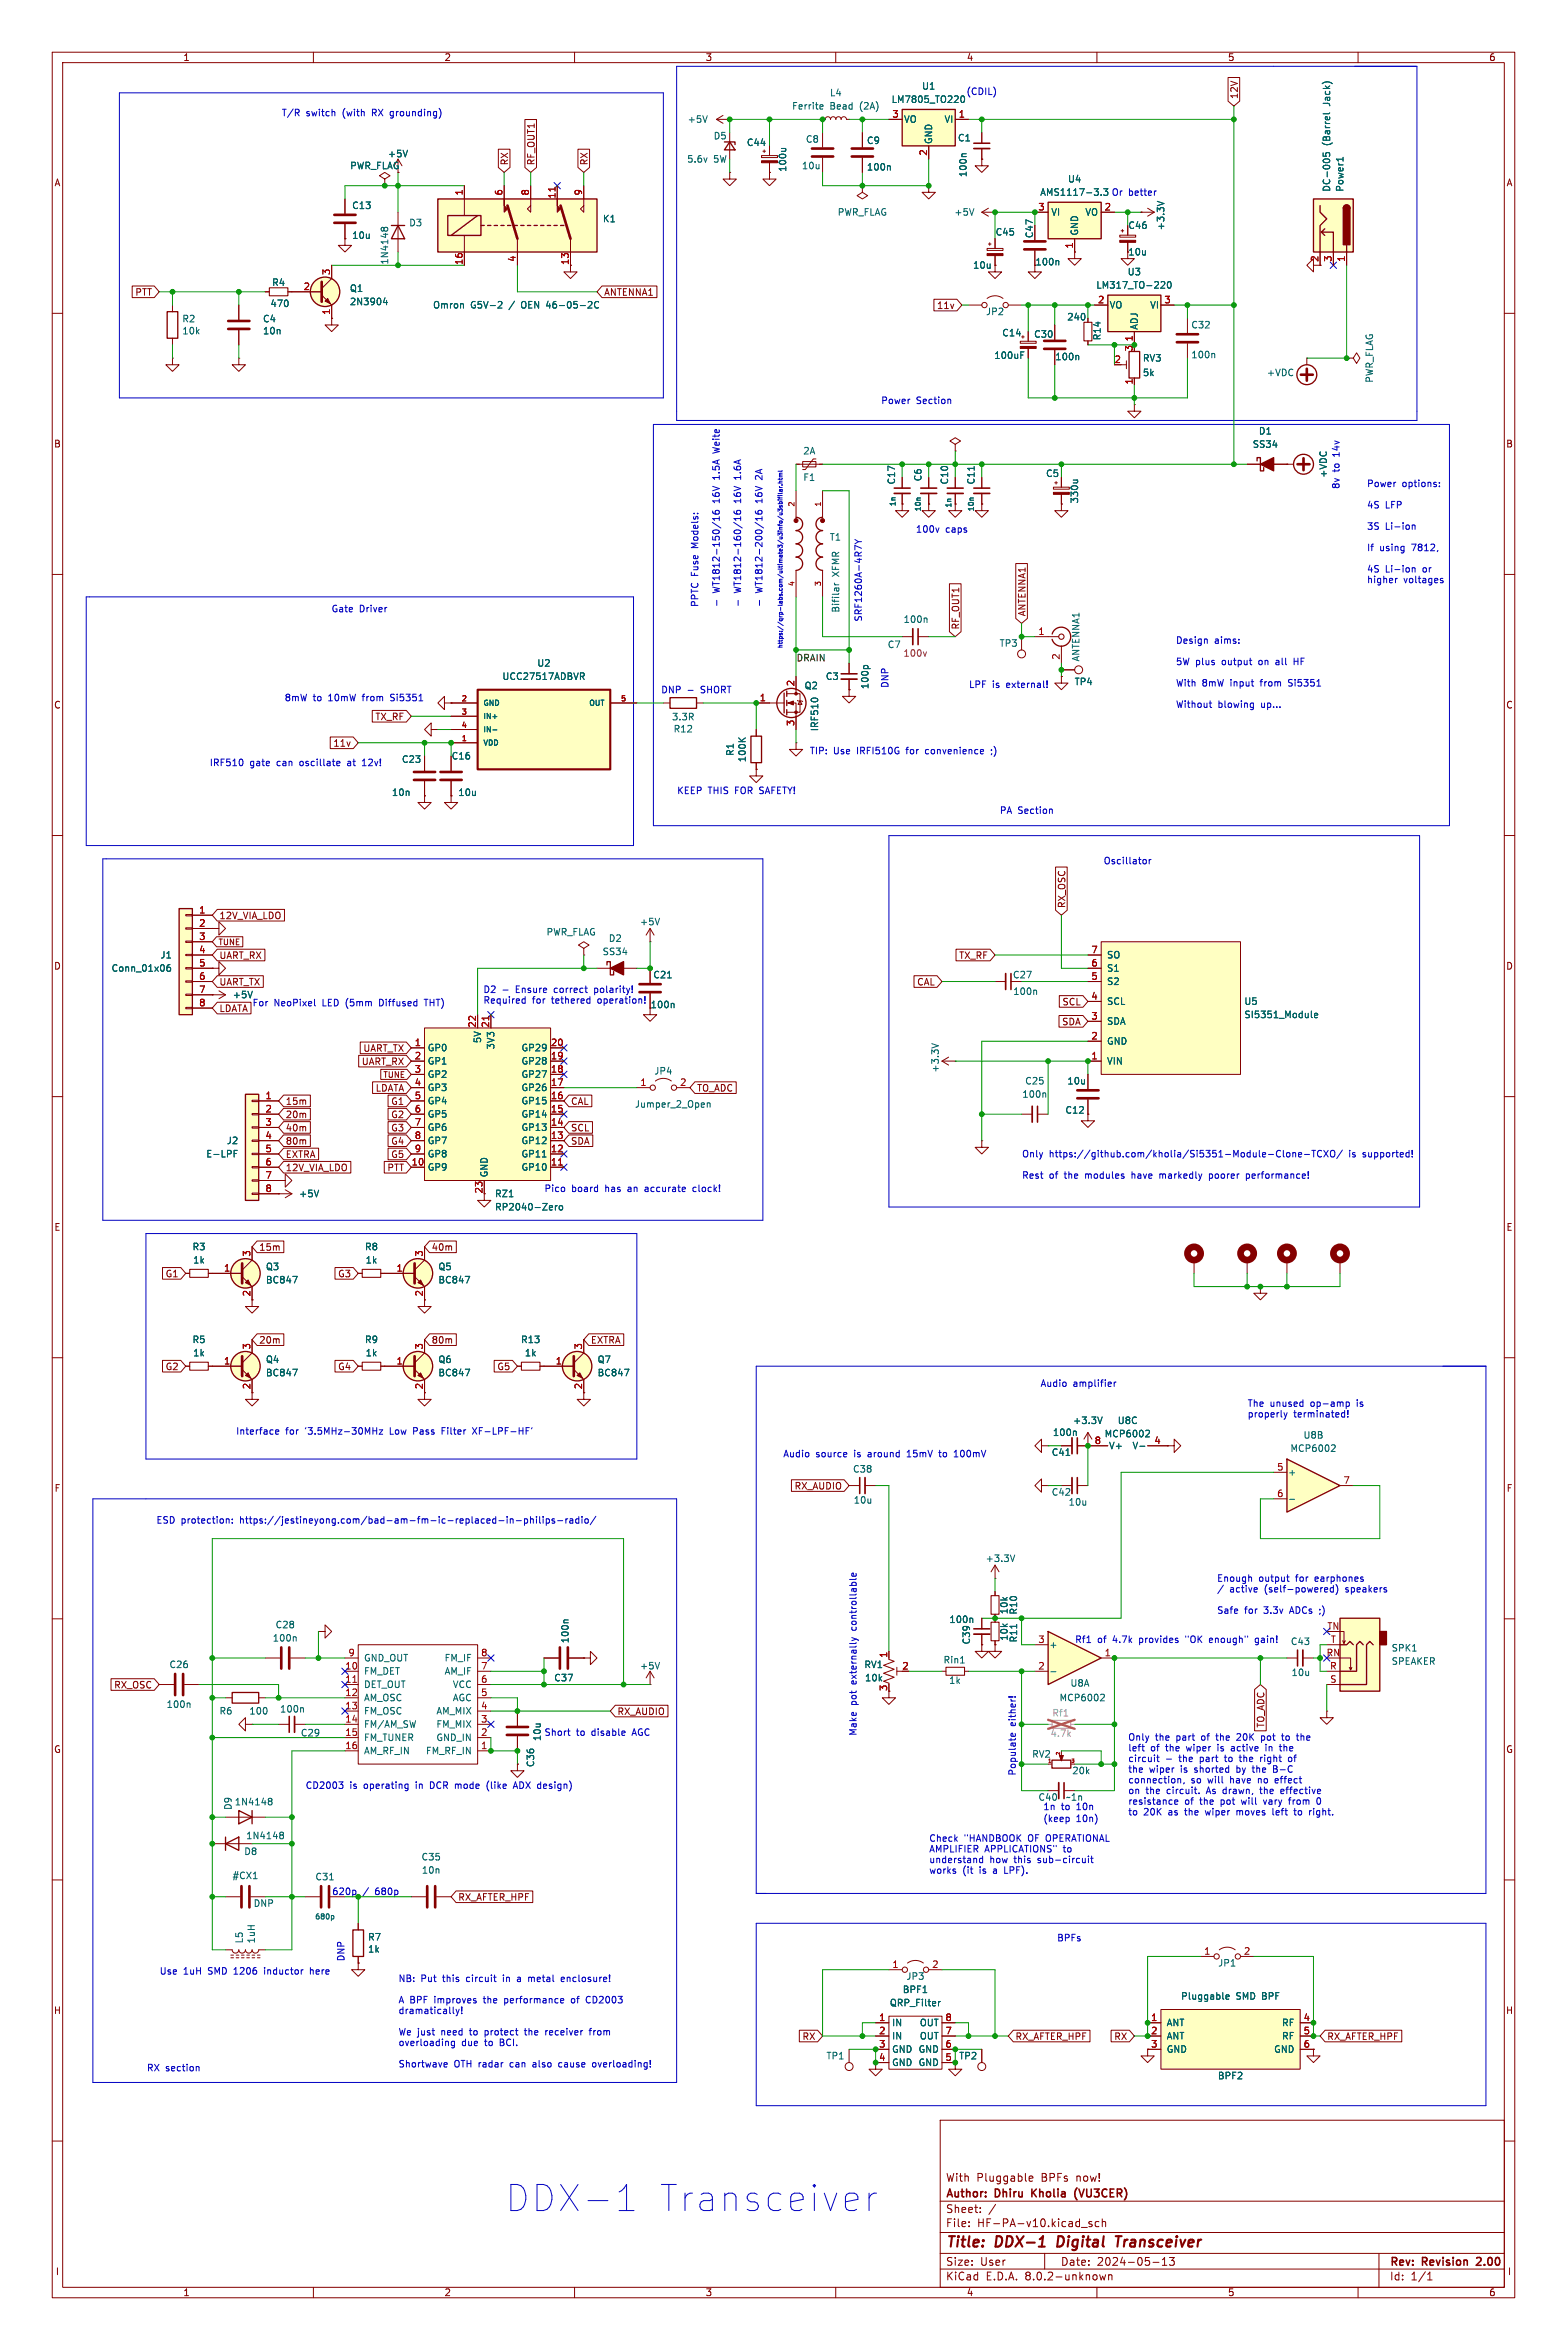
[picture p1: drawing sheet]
<svg xmlns="http://www.w3.org/2000/svg" width="300mm" height="450mm" viewBox="0 0 300 450" stroke-linecap="round" stroke-linejoin="round" font-family="sans-serif">
<defs><g id="words">
<g font-size="7" fill="#0000c2">
<text x="96.5" y="423.9">DDX-1</text>
<text x="125.5" y="423.9">Transceiver</text>
</g>
<g font-size="2.8" fill="#840000">
<text x="181" y="430.9">Title:</text>
<text x="190.7" y="430.9">DDX-1</text>
<text x="203.3" y="430.9">Digital</text>
<text x="215.3" y="430.9">Transceiver</text>
</g>
<g font-size="2.1" fill="#840000">
<text x="181" y="418">With</text>
<text x="186.9" y="418">Pluggable</text>
<text x="199.4" y="418">BPFs</text>
<text x="206.2" y="418">now!</text>
<text x="181" y="424">Sheet:</text>
<text x="181" y="421.2">Author:</text>
<text x="190.6" y="421.2">Dhiru</text>
<text x="198.2" y="421.2">Kholia</text>
<text x="207" y="421.2">(VU3CER)</text>
<text x="181" y="426.7">File:</text>
<text x="187.1" y="426.7">HF-PA-v10.kicad_sch</text>
<text x="181" y="436.9">KiCad</text>
<text x="181" y="434.1">Size:</text>
<text x="187.7" y="434.1">User</text>
<text x="188.7" y="436.9">E.D.A.</text>
<text x="196.3" y="436.9">8.0.2-unknown</text>
<text x="203" y="434.1">Date:</text>
<text x="210" y="434.1">2024-05-13</text>
<text x="266" y="434.3">Rev:</text>
<text x="266" y="436.9">Id:</text>
<text x="270.1" y="436.9">1/1</text>
<text x="272.4" y="434.3">Revision</text>
<text x="283.4" y="434.3">2.00</text>
</g>
<g font-size="1.8" fill="#840000">
<text x="35" y="11.9">1</text>
<text x="85" y="11.9">2</text>
<text x="135" y="11.9">3</text>
<text x="185" y="11.9">4</text>
<text x="235" y="11.9">5</text>
<text x="285" y="11.9">6</text>
<text x="237.2" y="19" transform="rotate(-90 237.2 19)">12V</text>
<text x="10.3" y="35.9">A</text>
<text x="97.5" y="31.7" transform="rotate(-90 97.5 31.7)">RX</text>
<text x="102.6" y="31.7" transform="rotate(-90 102.6 31.7)">RF_OUT1</text>
<text x="112.7" y="31.7" transform="rotate(-90 112.7 31.7)">RX</text>
<text x="288.3" y="35.9">A</text>
<text x="198" y="45.7" transform="rotate(-90 198 45.7)">C47</text>
<text x="215.9" y="49.1">10u</text>
<text x="25.8" y="56.8">PTT</text>
<text x="115.6" y="56.8">ANTENNA1</text>
<text x="179.3" y="59.4">11v</text>
<text x="10.3" y="85.9">B</text>
<text x="288.2" y="85.9">B</text>
<text x="196.5" y="118.1" transform="rotate(-90 196.5 118.1)">ANTENNA1</text>
<text x="183.8" y="120.6" transform="rotate(-90 183.8 120.6)">RF_OUT1</text>
<text x="10.3" y="135.9">C</text>
<text x="288.2" y="135.9">C</text>
<text x="63.7" y="143.2">11v</text>
<text x="71.8" y="138.1">TX_RF</text>
<text x="204.2" y="174" transform="rotate(-90 204.2 174)">RX_OSC</text>
<text x="41.9" y="176.2">12V_VIA_LDO</text>
<text x="10.3" y="185.9">D</text>
<text x="41.9" y="183.8">UART_RX</text>
<text x="183.5" y="183.8">TX_RF</text>
<text x="288.2" y="185.9">D</text>
<text x="41.9" y="188.9">UART_TX</text>
<text x="175.5" y="188.9">CAL</text>
<text x="41.9" y="194">LDATA</text>
<text x="124.5" y="193.3">100n</text>
<text x="203.2" y="196.5">SDA</text>
<text x="203.3" y="192.7">SCL</text>
<text x="69.5" y="201.6">UART_TX</text>
<text x="69.2" y="204.2">UART_RX</text>
<text x="71.8" y="209.2">LDATA</text>
<text x="133.3" y="209.2">TO_ADC</text>
<text x="54.6" y="211.8">15m</text>
<text x="54.6" y="214.3">20m</text>
<text x="74.8" y="214.3">G2</text>
<text x="74.8" y="211.8">G1</text>
<text x="109.2" y="211.8">CAL</text>
<text x="54.6" y="219.4">80m</text>
<text x="54.6" y="221.9">EXTRA</text>
<text x="54.6" y="216.9">40m</text>
<text x="74.8" y="216.9">G3</text>
<text x="74.8" y="221.9">G5</text>
<text x="74.8" y="219.4">G4</text>
<text x="109.2" y="216.9">SCL</text>
<text x="109.2" y="219.4">SDA</text>
<text x="54.6" y="224.5">12V_VIA_LDO</text>
<text x="74.1" y="224.5">PTT</text>
<text x="10.3" y="235.9">E</text>
<text x="49.5" y="239.7">15m</text>
<text x="82.5" y="239.7">40m</text>
<text x="288.3" y="235.9">E</text>
<text x="31.6" y="244.8">G1</text>
<text x="64.6" y="244.8">G3</text>
<text x="48" y="248.4" transform="rotate(-90 48 248.4)">2</text>
<text x="81" y="248.4" transform="rotate(-90 81 248.4)">2</text>
<text x="49.5" y="257.5">20m</text>
<text x="82.5" y="257.5">80m</text>
<text x="113" y="257.5">EXTRA</text>
<text x="31.6" y="262.6">G2</text>
<text x="64.6" y="262.6">G4</text>
<text x="95.1" y="262.6">G5</text>
<text x="111.5" y="266.1" transform="rotate(-90 111.5 266.1)">2</text>
<text x="10.3" y="285.9">F</text>
<text x="152" y="285.4">RX_AUDIO</text>
<text x="288.3" y="285.9">F</text>
<text x="21.7" y="323.5">RX_OSC</text>
<text x="169.9" y="323.9" transform="rotate(-90 169.9 323.9)">3</text>
<text x="118.1" y="328.6">RX_AUDIO</text>
<text x="10.3" y="335.9">G</text>
<text x="242.3" y="330.9" transform="rotate(-90 242.3 330.9)">TO_ADC</text>
<text x="288.2" y="335.9">G</text>
<text x="87.6" y="364.2">RX_AFTER_HPF</text>
<text x="10.2" y="385.9">H</text>
<text x="288.2" y="385.9">H</text>
<text x="153.5" y="390.8">RX</text>
<text x="194.3" y="390.8">RX_AFTER_HPF</text>
<text x="213.2" y="390.8">RX</text>
<text x="254" y="390.8">RX_AFTER_HPF</text>
<text x="10.6" y="435.9">I</text>
<text x="288.6" y="435.9">I</text>
<text x="35" y="439.9">1</text>
<text x="85" y="439.9">2</text>
<text x="135" y="439.9">3</text>
<text x="185" y="439.9">4</text>
<text x="235" y="439.9">5</text>
<text x="285" y="439.9">6</text>
</g>
<g font-size="1.8" fill="#006464">
<text x="176.4" y="17.4">U1</text>
<text x="131.6" y="23.7">+5V</text>
<text x="151.5" y="21.2">Ferrite</text>
<text x="158.8" y="18.6">L4</text>
<text x="158.9" y="21.2">Bead</text>
<text x="164.7" y="21.2">(2A)</text>
<text x="170.6" y="19.9">LM7805_TO220</text>
<text x="173" y="23.7">VO</text>
<text x="180.7" y="23.7">VI</text>
<text x="184.9" y="18.4">(CDIL)</text>
<text x="254.9" y="20.1" transform="rotate(-90 254.9 20.1)">Jack)</text>
<text x="136.5" y="26.9">D5</text>
<text x="142.9" y="28.2">C44</text>
<text x="154.2" y="27.5">C8</text>
<text x="165.9" y="27.8">C9</text>
<text x="178.7" y="27.7" transform="rotate(-90 178.7 27.7)">GND</text>
<text x="183.3" y="27.3">C1</text>
<text x="254.9" y="27.9" transform="rotate(-90 254.9 27.9)">(Barrel</text>
<text x="66.9" y="32.6">PWR_FLAG</text>
<text x="74.2" y="30.3">+5V</text>
<text x="131.5" y="31.3">5.6v</text>
<text x="136.6" y="31.3">5W</text>
<text x="150.7" y="33" transform="rotate(-90 150.7 33)">100u</text>
<text x="153.4" y="32.6">10u</text>
<text x="165.9" y="32.9">100n</text>
<text x="185.3" y="34" transform="rotate(-90 185.3 34)">100n</text>
<text x="204.4" y="35.2">U4</text>
<text x="67.3" y="40.2">C13</text>
<text x="160.3" y="41.5">PWR_FLAG</text>
<text x="182.6" y="41.5">+5V</text>
<text x="199" y="37.7">AMS1117-3.3</text>
<text x="201.2" y="41.5">VI</text>
<text x="207.7" y="41.5">VO</text>
<text x="254.9" y="36.8" transform="rotate(-90 254.9 36.8)">DC-005</text>
<text x="257.4" y="36.8" transform="rotate(-90 257.4 36.8)">Power1</text>
<text x="67.3" y="45.9">10u</text>
<text x="78.2" y="43.5">D3</text>
<text x="115.3" y="42.8">K1</text>
<text x="190.5" y="45.3">C45</text>
<text x="206.6" y="45.2" transform="rotate(-90 206.6 45.2)">GND</text>
<text x="215.9" y="44">C46</text>
<text x="223.1" y="44.2" transform="rotate(-90 223.1 44.2)">+3.3V</text>
<text x="74.5" y="50.8" transform="rotate(-90 74.5 50.8)">1N4148</text>
<text x="186.2" y="51.7">10u</text>
<text x="198.1" y="51">100n</text>
<text x="215.8" y="52.9">U3</text>
<text x="51.7" y="59">470</text>
<text x="52" y="55">R4</text>
<text x="66.9" y="56.1">Q1</text>
<text x="66.9" y="58.6">2N3904</text>
<text x="82.8" y="59.3">Omron</text>
<text x="90.1" y="59.3">G5V-2</text>
<text x="97.6" y="59.3">/</text>
<text x="100.1" y="59.3">OEN 46-05-2C</text>
<text x="209.8" y="55.5">LM317_TO-220</text>
<text x="212.3" y="59.3">VO</text>
<text x="220.1" y="59.3">VI</text>
<text x="34.8" y="61.9">R2</text>
<text x="34.8" y="64.2">10k</text>
<text x="50.3" y="61.9">C4</text>
<text x="50.3" y="64.2">10n</text>
<text x="188.7" y="60.6">JP2</text>
<text x="191.8" y="64.6">C14</text>
<text x="197.9" y="64.9">C30</text>
<text x="204.2" y="61.6">240</text>
<text x="210.9" y="65.3" transform="rotate(-90 210.9 65.3)">R14</text>
<text x="218" y="63.2" transform="rotate(-90 218 63.2)">ADJ</text>
<text x="228" y="63.1">C32</text>
<text x="190.3" y="68.9">100uF</text>
<text x="201.9" y="69.2">100n</text>
<text x="218.7" y="69.4">RV3</text>
<text x="228" y="68.8">100n</text>
<text x="218.7" y="72.2">5k</text>
<text x="242.5" y="72.2">+VDC</text>
<text x="263.1" y="73.4" transform="rotate(-90 263.1 73.4)">PWR_FLAG</text>
<text x="240.9" y="83.4">D1</text>
<text x="153.7" y="87.2">2A</text>
<text x="239.7" y="86">SS34</text>
<text x="153.7" y="92.3">F1</text>
<text x="171.6" y="92.9" transform="rotate(-90 171.6 92.9)">C17</text>
<text x="176.6" y="92.3" transform="rotate(-90 176.6 92.3)">C6</text>
<text x="181.7" y="92.9" transform="rotate(-90 181.7 92.9)">C10</text>
<text x="186.8" y="92.9" transform="rotate(-90 186.8 92.9)">C11</text>
<text x="200.2" y="91.5">C5</text>
<text x="254.2" y="91.6" transform="rotate(-90 254.2 91.6)">+VDC</text>
<text x="206.6" y="96.5" transform="rotate(-90 206.6 96.5)">330u</text>
<text x="158.8" y="103.7">T1</text>
<text x="160.9" y="110.4" transform="rotate(-90 160.9 110.4)">XFMR</text>
<text x="160.9" y="117.4" transform="rotate(-90 160.9 117.4)">Bifilar</text>
<text x="172.9" y="119.5">100n</text>
<text x="169.9" y="124.3">C7</text>
<text x="191.3" y="124.1">TP3</text>
<text x="96.1" y="130.4">UCC27517ADBVR</text>
<text x="102.8" y="127.9">U2</text>
<text x="158" y="130.4">C3</text>
<text x="205.6" y="131.4">TP4</text>
<text x="206.9" y="126.8" transform="rotate(-90 206.9 126.8)">ANTENNA1</text>
<text x="153.9" y="132.2">Q2</text>
<text x="166.5" y="132.1" transform="rotate(-90 166.5 132.1)">100p</text>
<text x="128.6" y="138.1">3.3R</text>
<text x="128.9" y="140.5">R12</text>
<text x="156.8" y="140.1" transform="rotate(-90 156.8 140.1)">IRF510</text>
<text x="76.8" y="146.3">C23</text>
<text x="86.4" y="145.6">C16</text>
<text x="140.7" y="144.8" transform="rotate(-90 140.7 144.8)">R1</text>
<text x="143" y="146.1" transform="rotate(-90 143 146.1)">100K</text>
<text x="74.9" y="152.6">10n</text>
<text x="87.6" y="152.6">10u</text>
<text x="104.5" y="179.3">PWR_FLAG</text>
<text x="122.4" y="177.4">+5V</text>
<text x="30.6" y="183.7">J1</text>
<text x="115.3" y="183.1">SS34</text>
<text x="116.5" y="180.6">D2</text>
<text x="211.8" y="183.7">SO</text>
<text x="21.3" y="186.3">Conn_01x06</text>
<text x="44.5" y="191.4">+5V</text>
<text x="125" y="187.6">C21</text>
<text x="193.8" y="187.6">C27</text>
<text x="193.9" y="190.7">100n</text>
<text x="211.8" y="188.8">S2</text>
<text x="211.8" y="186.3">S1</text>
<text x="211.8" y="196.4">SDA</text>
<text x="211.8" y="192.6">SCL</text>
<text x="238.1" y="195.2">SI5351_Module</text>
<text x="238.1" y="192.6">U5</text>
<text x="81.8" y="201.5">GP0</text>
<text x="92.3" y="199.9" transform="rotate(-90 92.3 199.9)">5V</text>
<text x="94.8" y="201.1" transform="rotate(-90 94.8 201.1)">3V3</text>
<text x="99.7" y="201.5">GP29</text>
<text x="211.8" y="200.3">GND</text>
<text x="81.8" y="204.1">GP1</text>
<text x="81.8" y="206.6">GP2</text>
<text x="81.8" y="209.1">GP3</text>
<text x="99.7" y="209.1">GP26</text>
<text x="99.7" y="206.6">GP27</text>
<text x="99.7" y="204.1">GP28</text>
<text x="125.2" y="206">JP4</text>
<text x="179.9" y="205.5" transform="rotate(-90 179.9 205.5)">+3.3V</text>
<text x="196.2" y="207.9">C25</text>
<text x="204.2" y="207.9">10u</text>
<text x="211.8" y="204.1">VIN</text>
<text x="81.8" y="211.7">GP4</text>
<text x="81.8" y="214.2">GP5</text>
<text x="99.7" y="214.2">GP14</text>
<text x="99.7" y="211.7">GP15</text>
<text x="121.5" y="212.3">Jumper_2_Open</text>
<text x="195.6" y="210.4">100n</text>
<text x="203.9" y="213.5">C12</text>
<text x="39.4" y="221.8">E-LPF</text>
<text x="43.3" y="219.3">J2</text>
<text x="81.8" y="216.8">GP6</text>
<text x="81.8" y="219.3">GP7</text>
<text x="81.8" y="221.8">GP8</text>
<text x="99.7" y="221.8">GP11</text>
<text x="99.7" y="219.3">GP12</text>
<text x="99.7" y="216.8">GP13</text>
<text x="81.8" y="224.4">GP9</text>
<text x="93.6" y="225.6" transform="rotate(-90 93.6 225.6)">GND</text>
<text x="99.7" y="224.4">GP10</text>
<text x="57.2" y="229.5">+5V</text>
<text x="94.7" y="229.5">RZ1</text>
<text x="94.7" y="232">RP2040-Zero</text>
<text x="36.8" y="239.6">R3</text>
<text x="69.8" y="239.6">R8</text>
<text x="36.9" y="242.2">1k</text>
<text x="50.8" y="246">BC847</text>
<text x="50.8" y="243.4">Q3</text>
<text x="69.9" y="242.2">1k</text>
<text x="83.8" y="246">BC847</text>
<text x="83.8" y="243.4">Q5</text>
<text x="36.8" y="257.4">R5</text>
<text x="69.8" y="257.4">R9</text>
<text x="99.7" y="257.4">R13</text>
<text x="36.9" y="259.9">1k</text>
<text x="50.8" y="263.8">BC847</text>
<text x="50.8" y="261.2">Q4</text>
<text x="69.9" y="259.9">1k</text>
<text x="83.8" y="263.8">BC847</text>
<text x="83.8" y="261.2">Q6</text>
<text x="100.4" y="259.9">1k</text>
<text x="114.3" y="263.8">BC847</text>
<text x="114.3" y="261.2">Q7</text>
<text x="201.5" y="275.2">100n</text>
<text x="205.3" y="272.9">+3.3V</text>
<text x="211.4" y="275.4">MCP6002</text>
<text x="213.9" y="272.9">U8C</text>
<text x="249.5" y="275.7">U8B</text>
<text x="201.3" y="279">C41</text>
<text x="212.2" y="277.7">V+</text>
<text x="216.7" y="277.7">V-</text>
<text x="246.9" y="278.2">MCP6002</text>
<text x="163.2" y="282.2">C38</text>
<text x="201.3" y="286.6">C42</text>
<text x="246.5" y="282.8">+</text>
<text x="163.3" y="288.1">10u</text>
<text x="204.5" y="288.5">10u</text>
<text x="188.6" y="299.3">+3.3V</text>
<text x="181.7" y="311">100n</text>
<text x="193.1" y="309.2" transform="rotate(-90 193.1 309.2)">10k</text>
<text x="194.9" y="309.3" transform="rotate(-90 194.9 309.3)">R10</text>
<text x="52.1" y="314.6">100n</text>
<text x="52.7" y="312">C28</text>
<text x="109.1" y="314.8" transform="rotate(-90 109.1 314.8)">100n</text>
<text x="185.9" y="315" transform="rotate(-90 185.9 315)">C39</text>
<text x="193.1" y="314.3" transform="rotate(-90 193.1 314.3)">10k</text>
<text x="194.9" y="314.6" transform="rotate(-90 194.9 314.6)">R11</text>
<text x="200.8" y="315.8">+</text>
<text x="247" y="315.2">C43</text>
<text x="266.3" y="316.5">SPK1</text>
<text x="32.3" y="319.6">C26</text>
<text x="69.6" y="320.9">FM_DET</text>
<text x="69.6" y="323.4">DET_OUT</text>
<text x="69.6" y="318.4">GND_OUT</text>
<text x="85" y="320.9">AM_IF</text>
<text x="85" y="318.4">FM_IF</text>
<text x="86.6" y="323.4">VCC</text>
<text x="106" y="322.2">C37</text>
<text x="122.4" y="319.9">+5V</text>
<text x="165.4" y="319.6">RV1</text>
<text x="165.5" y="322.2">10k</text>
<text x="180.5" y="318.7">Rin1</text>
<text x="181.6" y="322.7">1k</text>
<text x="204.8" y="323.2">U8A</text>
<text x="247.2" y="321.2">10u</text>
<text x="266.3" y="319">SPEAKER</text>
<text x="31.8" y="327.3">100n</text>
<text x="41.9" y="328.5">R6</text>
<text x="47.6" y="328.5">100</text>
<text x="53.5" y="328.1">100n</text>
<text x="69.6" y="326">AM_OSC</text>
<text x="69.6" y="328.5">FM_OSC</text>
<text x="83.4" y="328.5">AM_MIX</text>
<text x="86.6" y="326">AGC</text>
<text x="202.7" y="326">MCP6002</text>
<text x="57.5" y="332.7">C29</text>
<text x="69.6" y="331.1">FM/AM_SW</text>
<text x="69.6" y="333.6">FM_TUNER</text>
<text x="83.4" y="333.6">GND_IN</text>
<text x="83.4" y="331.1">FM_MIX</text>
<text x="103.7" y="333.3" transform="rotate(-90 103.7 333.3)">10u</text>
<text x="69.6" y="336.1">AM_RF_IN</text>
<text x="81.5" y="336.1">FM_RF_IN</text>
<text x="102.5" y="338.5" transform="rotate(-90 102.5 338.5)">C36</text>
<text x="197.5" y="336.8">RV2</text>
<text x="205.2" y="340">20k</text>
<text x="44.6" y="346.7" transform="rotate(-90 44.6 346.7)">D9</text>
<text x="44.8" y="345.9">1N4148</text>
<text x="198.7" y="345">C40</text>
<text x="204" y="345">~1n</text>
<text x="47" y="352.4">1N4148</text>
<text x="46.7" y="355.4">D8</text>
<text x="80.6" y="356.5">C35</text>
<text x="80.7" y="359">10n</text>
<text x="44.4" y="360">#CX1</text>
<text x="48.9" y="365.4">DNP</text>
<text x="60.3" y="360.3">C31</text>
<text x="70.4" y="371.8">R7</text>
<text x="46.7" y="372.3" transform="rotate(-90 46.7 372.3)">L5</text>
<text x="49" y="372.3" transform="rotate(-90 49 372.3)">1uH</text>
<text x="70.4" y="374.1">1k</text>
<text x="233.1" y="376.8">JP1</text>
<text x="172.7" y="381.9">BPF1</text>
<text x="173.4" y="379.3">JP3</text>
<text x="226" y="383.1">Pluggable</text>
<text x="236.6" y="383.1">SMD BPF</text>
<text x="170.3" y="384.4">QRP_Filter</text>
<text x="170.7" y="388.2">IN</text>
<text x="176" y="388.2">OUT</text>
<text x="223.3" y="388.2">ANT</text>
<text x="245.3" y="388.2">RF</text>
<text x="158.1" y="394.6">TP1</text>
<text x="170.7" y="390.8">IN</text>
<text x="170.7" y="393.3">GND GND</text>
<text x="170.7" y="395.8">GND GND</text>
<text x="176" y="390.8">OUT</text>
<text x="183.5" y="394.6">TP2</text>
<text x="223.3" y="390.8">ANT</text>
<text x="223.3" y="393.3">GND</text>
<text x="243.8" y="393.3">GND</text>
<text x="245.3" y="390.8">RF</text>
<text x="233.1" y="398.4">BPF2</text>
</g>
<g font-size="1.8" fill="#0000c2">
<text x="53.8" y="22.4">T/R</text>
<text x="58.6" y="22.4">switch</text>
<text x="65.7" y="22.4">(with</text>
<text x="71.5" y="22.4">RX grounding)</text>
<text x="212.7" y="37.7">Or</text>
<text x="216" y="37.7">better</text>
<text x="168.6" y="77.6">Power</text>
<text x="175.4" y="77.6">Section</text>
<text x="137.9" y="86.3" transform="rotate(-90 137.9 86.3)">Weite</text>
<text x="256.5" y="87.3" transform="rotate(-90 256.5 87.3)">14v</text>
<text x="137.9" y="91.5" transform="rotate(-90 137.9 91.5)">1.5A</text>
<text x="142" y="91.5" transform="rotate(-90 142 91.5)">1.6A</text>
<text x="146" y="91.5" transform="rotate(-90 146 91.5)">2A</text>
<text x="256.5" y="93.7" transform="rotate(-90 256.5 93.7)">8v</text>
<text x="256.5" y="90.4" transform="rotate(-90 256.5 90.4)">to</text>
<text x="261.6" y="93.4">Power</text>
<text x="268.4" y="93.4">options:</text>
<text x="137.9" y="96.2" transform="rotate(-90 137.9 96.2)">16V</text>
<text x="142" y="96.2" transform="rotate(-90 142 96.2)">16V</text>
<text x="146" y="96.2" transform="rotate(-90 146 96.2)">16V</text>
<text x="261.6" y="97.5">4S</text>
<text x="261.6" y="101.5">3S</text>
<text x="265.2" y="97.5">LFP</text>
<text x="265.2" y="101.5">Li-ion</text>
<text x="133.8" y="104.9" transform="rotate(-90 133.8 104.9)">Models:</text>
<text x="175.2" y="102.2">100v</text>
<text x="181" y="102.2">caps</text>
<text x="261.6" y="105.6">If</text>
<text x="264.1" y="105.6">using</text>
<text x="270.4" y="105.6">7812,</text>
<text x="137.9" y="113.6" transform="rotate(-90 137.9 113.6)">WT1812-150/16</text>
<text x="142" y="113.6" transform="rotate(-90 142 113.6)">WT1812-160/16</text>
<text x="146" y="113.6" transform="rotate(-90 146 113.6)">WT1812-200/16</text>
<text x="261.6" y="109.7">4S</text>
<text x="261.6" y="111.8">higher</text>
<text x="265.2" y="109.7">Li-ion</text>
<text x="268.7" y="111.8">voltages</text>
<text x="272.5" y="109.7">or</text>
<text x="63.4" y="117.5">Gate</text>
<text x="68.8" y="117.5">Driver</text>
<text x="133.8" y="116.3" transform="rotate(-90 133.8 116.3)">PPTC Fuse</text>
<text x="165.1" y="119.1" transform="rotate(-90 165.1 119.1)">SRF1260A-4R7Y</text>
<text x="225" y="123.4">Design</text>
<text x="232.5" y="123.4">aims:</text>
<text x="170.2" y="131.8" transform="rotate(-90 170.2 131.8)">DNP</text>
<text x="185.4" y="131.8">LPF</text>
<text x="190" y="131.8">is</text>
<text x="192.8" y="131.8">external!</text>
<text x="225" y="127.5">5W plus</text>
<text x="225" y="131.6">With</text>
<text x="230.1" y="131.6">8mW</text>
<text x="234" y="127.5">output</text>
<text x="235.7" y="131.6">input</text>
<text x="241.3" y="127.5">on</text>
<text x="241.6" y="131.6">from</text>
<text x="244.7" y="127.5">all</text>
<text x="247.1" y="131.6">Si5351</text>
<text x="248.4" y="127.5">HF</text>
<text x="54.4" y="134.4">8mW</text>
<text x="59.9" y="134.4">to</text>
<text x="63" y="134.4">10mW</text>
<text x="69.7" y="134.4">from</text>
<text x="75.2" y="134.4">Si5351</text>
<text x="126.5" y="132.8">DNP</text>
<text x="134.3" y="132.8">SHORT</text>
<text x="225" y="135.6">Without</text>
<text x="233.2" y="135.6">blowing</text>
<text x="241.5" y="135.6">up...</text>
<text x="40.1" y="146.9">IRF510</text>
<text x="47.8" y="146.9">gate</text>
<text x="53.1" y="146.9">can</text>
<text x="57.7" y="146.9">oscillate</text>
<text x="67" y="146.9">at</text>
<text x="70" y="146.9">12v!</text>
<text x="154.9" y="144.5">TIP:</text>
<text x="159.6" y="144.5">Use</text>
<text x="164.2" y="144.5">IRFI510G</text>
<text x="173.8" y="144.5">for</text>
<text x="177.6" y="144.5">convenience</text>
<text x="190.4" y="144.5">;)</text>
<text x="129.5" y="152.1">KEEP</text>
<text x="135.5" y="152.1">THIS</text>
<text x="140.8" y="152.1">FOR SAFETY!</text>
<text x="191.3" y="156.1">PA Section</text>
<text x="211.2" y="165.7">Oscillator</text>
<text x="92.5" y="190.2">D2</text>
<text x="98.8" y="190.2">Ensure</text>
<text x="106.4" y="190.2">correct</text>
<text x="114.3" y="190.2">polarity!</text>
<text x="48.3" y="192.8">For</text>
<text x="52.5" y="192.8">NeoPixel</text>
<text x="61.9" y="192.8">LED (5mm</text>
<text x="73.1" y="192.8">Diffused</text>
<text x="82" y="192.8">THT)</text>
<text x="92.5" y="192.3">Required</text>
<text x="101.9" y="192.3">for</text>
<text x="105.7" y="192.3">tethered</text>
<text x="114.7" y="192.3">operation!</text>
<text x="195.6" y="221.7">Only</text>
<text x="200.9" y="221.7">https://github.com/kholia/Si5351-Module-Clone-TCXO/</text>
<text x="258.4" y="221.7">is</text>
<text x="261.2" y="221.7">supported!</text>
<text x="195.6" y="225.8">Rest</text>
<text x="200.9" y="225.8">of</text>
<text x="203.9" y="225.8">the</text>
<text x="208" y="225.8">modules</text>
<text x="217.1" y="225.8">have</text>
<text x="222.7" y="225.8">markedly</text>
<text x="232.4" y="225.8">poorer</text>
<text x="239.6" y="225.8">performance!</text>
<text x="104.1" y="228.3">Pico</text>
<text x="109.4" y="228.3">board</text>
<text x="116" y="228.3">has</text>
<text x="120.5" y="228.3">an</text>
<text x="123.9" y="228.3">accurate</text>
<text x="133.3" y="228.3">clock!</text>
<text x="199.1" y="265.8">Audio</text>
<text x="205.4" y="265.8">amplifier</text>
<text x="238.8" y="269.5">The</text>
<text x="243.1" y="269.5">unused</text>
<text x="251" y="269.5">op-amp</text>
<text x="260.1" y="269.5">is</text>
<text x="45.1" y="274.9">Interface</text>
<text x="54.7" y="274.9">for</text>
<text x="58.5" y="274.9">'3.5MHz-30MHz</text>
<text x="74.9" y="274.9">Low</text>
<text x="79.6" y="274.9">Pass</text>
<text x="85.2" y="274.9">Filter</text>
<text x="91.4" y="274.9">XF-LPF-HF'</text>
<text x="238.8" y="271.5">properly</text>
<text x="247.7" y="271.5">terminated!</text>
<text x="149.9" y="279.1">Audio</text>
<text x="156.2" y="279.1">source</text>
<text x="163.6" y="279.1">is</text>
<text x="166.4" y="279.1">around</text>
<text x="174.1" y="279.1">15mV</text>
<text x="180.5" y="279.1">to</text>
<text x="183.6" y="279.1">100mV</text>
<text x="29.9" y="291.8">ESD protection:</text>
<text x="46" y="291.8">https://jestineyong.com/bad-am-fm-ic-replaced-in-philips-radio/</text>
<text x="232.9" y="303">Enough</text>
<text x="235.4" y="305">active</text>
<text x="241" y="303">output</text>
<text x="242.2" y="305">(self-powered)</text>
<text x="248.2" y="303">for</text>
<text x="252" y="303">earphones</text>
<text x="257.9" y="305">speakers</text>
<text x="164.1" y="311.9" transform="rotate(-90 164.1 311.9)">controllable</text>
<text x="232.9" y="309.1">Safe</text>
<text x="238.3" y="309.1">for</text>
<text x="242.1" y="309.1">3.3v</text>
<text x="247.3" y="309.1">ADCs ;)</text>
<text x="205.7" y="314.7">Rf1</text>
<text x="210.1" y="314.7">of</text>
<text x="213.2" y="314.7">4.7k</text>
<text x="218.4" y="314.7">provides</text>
<text x="227.5" y="314.7">&quot;OK</text>
<text x="232.2" y="314.7">enough&quot;</text>
<text x="241.2" y="314.7">gain!</text>
<text x="164.1" y="322.4" transform="rotate(-90 164.1 322.4)">externally</text>
<text x="164.1" y="326.6" transform="rotate(-90 164.1 326.6)">pot</text>
<text x="104.1" y="332.5">Short</text>
<text x="110.3" y="332.5">to</text>
<text x="113.4" y="332.5">disable</text>
<text x="121.4" y="332.5">AGC</text>
<text x="164.1" y="332.5" transform="rotate(-90 164.1 332.5)">Make</text>
<text x="194.6" y="330.6" transform="rotate(-90 194.6 330.6)">either!</text>
<text x="215.9" y="333.4">Only</text>
<text x="215.9" y="335.5">left</text>
<text x="220.3" y="335.5">of</text>
<text x="221.2" y="333.4">the</text>
<text x="223.3" y="335.5">the</text>
<text x="225.3" y="333.4">part</text>
<text x="227.5" y="335.5">wiper</text>
<text x="230.3" y="333.4">of</text>
<text x="233.3" y="333.4">the</text>
<text x="233.6" y="335.5">is</text>
<text x="236.4" y="335.5">active</text>
<text x="237.5" y="333.4">20K</text>
<text x="242.3" y="333.4">pot</text>
<text x="243.2" y="335.5">in</text>
<text x="246.1" y="335.5">the</text>
<text x="246.5" y="333.4">to</text>
<text x="249.6" y="333.4">the</text>
<text x="194.6" y="340.1" transform="rotate(-90 194.6 340.1)">Populate</text>
<text x="215.9" y="337.5">circuit</text>
<text x="215.9" y="339.6">the</text>
<text x="215.9" y="341.6">connection,</text>
<text x="220" y="339.6">wiper</text>
<text x="225.9" y="337.5">the</text>
<text x="226.2" y="339.6">is</text>
<text x="228" y="341.6">so</text>
<text x="229" y="339.6">shorted</text>
<text x="230" y="337.5">part</text>
<text x="231.4" y="341.6">will</text>
<text x="235" y="337.5">to</text>
<text x="235.8" y="341.6">have</text>
<text x="237.2" y="339.6">by</text>
<text x="238" y="337.5">the</text>
<text x="240.5" y="339.6">the</text>
<text x="241.3" y="341.6">no</text>
<text x="242.2" y="337.5">right</text>
<text x="244.6" y="339.6">B-C</text>
<text x="244.8" y="341.6">effect</text>
<text x="247.7" y="337.5">of</text>
<text x="58.4" y="342.6">CD2003</text>
<text x="67" y="342.6">is</text>
<text x="69.8" y="342.6">operating</text>
<text x="79.9" y="342.6">in</text>
<text x="82.8" y="342.6">DCR mode</text>
<text x="94" y="342.6">(like</text>
<text x="99.5" y="342.6">ADX design)</text>
<text x="199.6" y="346.7">1n</text>
<text x="203.2" y="346.7">to</text>
<text x="206.2" y="346.7">10n</text>
<text x="215.9" y="343.6">on</text>
<text x="215.9" y="345.7">resistance</text>
<text x="215.9" y="347.7">to</text>
<text x="218.9" y="347.7">20K</text>
<text x="219.4" y="343.6">the</text>
<text x="223.5" y="343.6">circuit.</text>
<text x="223.8" y="347.7">as</text>
<text x="226.8" y="345.7">of</text>
<text x="227.2" y="347.7">the</text>
<text x="229.9" y="345.7">the</text>
<text x="231.3" y="347.7">wiper</text>
<text x="231.3" y="343.6">As drawn,</text>
<text x="234" y="345.7">pot</text>
<text x="237.4" y="347.7">moves</text>
<text x="238.2" y="345.7">will</text>
<text x="242" y="343.6">the</text>
<text x="242.6" y="345.7">vary</text>
<text x="244.5" y="347.7">left</text>
<text x="246.1" y="343.6">effective</text>
<text x="247.7" y="345.7">from</text>
<text x="248.9" y="347.7">to</text>
<text x="251.9" y="347.7">right.</text>
<text x="177.8" y="352.8">Check</text>
<text x="184.6" y="352.8">&quot;HANDBOOK</text>
<text x="197" y="352.8">OF OPERATIONAL</text>
<text x="199.6" y="349">(keep</text>
<text x="206" y="349">10n)</text>
<text x="177.8" y="354.8">AMPLIFIER</text>
<text x="177.8" y="356.9">understand</text>
<text x="177.8" y="358.9">works</text>
<text x="184.3" y="358.9">(it</text>
<text x="187.6" y="358.9">is</text>
<text x="188.5" y="354.8">APPLICATIONS&quot;</text>
<text x="189.5" y="356.9">how</text>
<text x="190.4" y="358.9">a</text>
<text x="192.8" y="358.9">LPF).</text>
<text x="194.3" y="356.9">this</text>
<text x="199" y="356.9">sub-circuit</text>
<text x="203.7" y="354.8">to</text>
<text x="63.5" y="363">620p</text>
<text x="69.4" y="363">/</text>
<text x="71.9" y="363">680p</text>
<text x="202.3" y="372">BPFs</text>
<text x="66" y="375.7" transform="rotate(-90 66 375.7)">DNP</text>
<text x="30.5" y="378.2">Use</text>
<text x="35.1" y="378.2">1uH</text>
<text x="40" y="378.2">SMD 1206</text>
<text x="51.1" y="378.2">inductor</text>
<text x="60" y="378.2">here</text>
<text x="76.2" y="379.6">NB:</text>
<text x="76.2" y="383.7">A BPF</text>
<text x="80.6" y="379.6">Put</text>
<text x="83.3" y="383.7">improves</text>
<text x="84.9" y="379.6">this</text>
<text x="89.6" y="379.6">circuit</text>
<text x="92.9" y="383.7">the</text>
<text x="96.8" y="379.6">in</text>
<text x="97" y="383.7">performance</text>
<text x="99.7" y="379.6">a</text>
<text x="102" y="379.6">metal</text>
<text x="108.5" y="379.6">enclosure!</text>
<text x="110.1" y="383.7">of</text>
<text x="113.1" y="383.7">CD2003</text>
<text x="76.2" y="385.8">dramatically!</text>
<text x="76.2" y="389.9">We just</text>
<text x="84.6" y="389.9">need</text>
<text x="90.2" y="389.9">to</text>
<text x="93.3" y="389.9">protect</text>
<text x="101.2" y="389.9">the</text>
<text x="105.3" y="389.9">receiver</text>
<text x="114" y="389.9">from</text>
<text x="76.2" y="391.9">overloading</text>
<text x="76.2" y="396">Shortwave</text>
<text x="86.9" y="396">OTH radar</text>
<text x="88.4" y="391.9">due</text>
<text x="92.9" y="391.9">to</text>
<text x="96" y="391.9">BCI.</text>
<text x="97.9" y="396">can</text>
<text x="102.5" y="396">also</text>
<text x="107.6" y="396">cause</text>
<text x="114.3" y="396">overloading!</text>
<text x="28" y="396.9">RX section</text>
</g>
<g font-size="1.8" fill="#a90000">
<text x="170.7" y="22.6">3</text>
<text x="183.4" y="22.6">1</text>
<text x="177.5" y="29.9" transform="rotate(-90 177.5 29.9)">2</text>
<text x="88.6" y="37.5" transform="rotate(-90 88.6 37.5)">1</text>
<text x="96.3" y="37.5" transform="rotate(-90 96.3 37.5)">6</text>
<text x="101.3" y="37.5" transform="rotate(-90 101.3 37.5)">8</text>
<text x="106.4" y="38.1" transform="rotate(-90 106.4 38.1)">11</text>
<text x="111.5" y="37.5" transform="rotate(-90 111.5 37.5)">9</text>
<text x="198.7" y="40.4">3</text>
<text x="211.4" y="40.4">2</text>
<text x="205.5" y="47.7" transform="rotate(-90 205.5 47.7)">1</text>
<text x="63.2" y="52.8" transform="rotate(-90 63.2 52.8)">3</text>
<text x="88.6" y="50.8" transform="rotate(-90 88.6 50.8)">16</text>
<text x="98.8" y="50.2" transform="rotate(-90 98.8 50.2)">4</text>
<text x="109" y="50.8" transform="rotate(-90 109 50.8)">13</text>
<text x="252.5" y="50.2" transform="rotate(-90 252.5 50.2)">2</text>
<text x="255" y="50.2" transform="rotate(-90 255 50.2)">3</text>
<text x="257.6" y="50.2" transform="rotate(-90 257.6 50.2)">1</text>
<text x="58" y="55.6">2</text>
<text x="210.1" y="58.2">2</text>
<text x="222.8" y="58.2">3</text>
<text x="63.2" y="60.4" transform="rotate(-90 63.2 60.4)">1</text>
<text x="216.9" y="65.5" transform="rotate(-90 216.9 65.5)">1</text>
<text x="213.3" y="69.6">2</text>
<text x="216.9" y="67.4" transform="rotate(-90 216.9 67.4)">3</text>
<text x="216.9" y="73.7" transform="rotate(-90 216.9 73.7)">1</text>
<text x="198.7" y="121.7">1</text>
<text x="152.1" y="131.5" transform="rotate(-90 152.1 131.5)">2</text>
<text x="202.9" y="126.4" transform="rotate(-90 202.9 126.4)">2</text>
<text x="145.3" y="134.4">1</text>
<text x="152.1" y="139.1" transform="rotate(-90 152.1 139.1)">3</text>
<text x="38" y="175">1</text>
<text x="38" y="177.5">2</text>
<text x="38" y="180.1">3</text>
<text x="38" y="182.6">4</text>
<text x="38" y="185.2">5</text>
<text x="208.8" y="185.2">6</text>
<text x="208.8" y="182.6">7</text>
<text x="38" y="187.7">6</text>
<text x="38" y="190.2">7</text>
<text x="208.8" y="191.5">4</text>
<text x="208.8" y="187.7">5</text>
<text x="38" y="192.8">8</text>
<text x="91.2" y="196.9" transform="rotate(-90 91.2 196.9)">22</text>
<text x="93.7" y="196.9" transform="rotate(-90 93.7 196.9)">21</text>
<text x="208.8" y="195.3">3</text>
<text x="79.3" y="200.4">1</text>
<text x="79.3" y="202.9">2</text>
<text x="105.4" y="202.9">19</text>
<text x="105.4" y="200.4">20</text>
<text x="208.8" y="202.9">1</text>
<text x="208.8" y="199.1">2</text>
<text x="79.3" y="205.5">3</text>
<text x="79.3" y="208">4</text>
<text x="105.4" y="208">17</text>
<text x="105.4" y="205.5">18</text>
<text x="122.5" y="208">1</text>
<text x="130.1" y="208">2</text>
<text x="50.7" y="210.6">1</text>
<text x="50.7" y="213.1">2</text>
<text x="50.7" y="215.6">3</text>
<text x="79.3" y="210.6">5</text>
<text x="79.3" y="213.1">6</text>
<text x="79.3" y="215.6">7</text>
<text x="105.4" y="215.6">14</text>
<text x="105.4" y="213.1">15</text>
<text x="105.4" y="210.6">16</text>
<text x="50.7" y="218.2">4</text>
<text x="50.7" y="220.7">5</text>
<text x="79.3" y="218.2">8</text>
<text x="79.3" y="220.7">9</text>
<text x="105.4" y="220.7">12</text>
<text x="105.4" y="218.2">13</text>
<text x="50.7" y="223.3">6</text>
<text x="50.7" y="225.8">7</text>
<text x="78.7" y="223.3">10</text>
<text x="105.4" y="223.3">11</text>
<text x="50.7" y="228.3">8</text>
<text x="92.5" y="228.6" transform="rotate(-90 92.5 228.6)">23</text>
<text x="42.8" y="243.6">1</text>
<text x="48" y="240.7" transform="rotate(-90 48 240.7)">3</text>
<text x="75.8" y="243.6">1</text>
<text x="81" y="240.7" transform="rotate(-90 81 240.7)">3</text>
<text x="42.8" y="261.4">1</text>
<text x="48" y="258.5" transform="rotate(-90 48 258.5)">3</text>
<text x="75.8" y="261.4">1</text>
<text x="81" y="258.5" transform="rotate(-90 81 258.5)">3</text>
<text x="106.3" y="261.4">1</text>
<text x="111.5" y="258.5" transform="rotate(-90 111.5 258.5)">3</text>
<text x="48" y="266.1" transform="rotate(-90 48 266.1)">2</text>
<text x="81" y="266.1" transform="rotate(-90 81 266.1)">2</text>
<text x="209.5" y="276.6">8</text>
<text x="220.9" y="276.6">4</text>
<text x="244.4" y="281.7">5</text>
<text x="244.4" y="286.8">6</text>
<text x="257.1" y="284.2">7</text>
<text x="66.6" y="317.2">9</text>
<text x="92" y="317.2">8</text>
<text x="169.9" y="317.6" transform="rotate(-90 169.9 317.6)">1</text>
<text x="198.7" y="314.7">3</text>
<text x="211.4" y="317.2">1</text>
<text x="253.9" y="317.2">RN</text>
<text x="254" y="312.2">TN</text>
<text x="254.7" y="314.7">T</text>
<text x="66" y="319.8">10</text>
<text x="66" y="322.3">11</text>
<text x="92" y="322.3">6</text>
<text x="92" y="319.8">7</text>
<text x="172.6" y="319.8">2</text>
<text x="198.7" y="319.8">2</text>
<text x="254.5" y="319.8">R</text>
<text x="254.6" y="322.3">S</text>
<text x="66" y="324.9">12</text>
<text x="66" y="327.4">13</text>
<text x="66" y="329.9">14</text>
<text x="92" y="329.9">3</text>
<text x="92" y="327.4">4</text>
<text x="92" y="324.9">5</text>
<text x="66" y="332.5">15</text>
<text x="66" y="335">16</text>
<text x="92" y="335">1</text>
<text x="92" y="332.5">2</text>
<text x="170.7" y="376.9">1</text>
<text x="178.4" y="376.9">2</text>
<text x="230.4" y="374.4">1</text>
<text x="238.1" y="374.4">2</text>
<text x="168.2" y="387.1">1</text>
<text x="168.2" y="389.6">2</text>
<text x="180.9" y="389.6">7</text>
<text x="180.9" y="387.1">8</text>
<text x="220.3" y="387.1">1</text>
<text x="220.3" y="389.6">2</text>
<text x="249.5" y="387.1">4</text>
<text x="249.5" y="389.6">5</text>
<text x="168.2" y="392.2">3</text>
<text x="168.2" y="394.7">4</text>
<text x="180.9" y="394.7">5</text>
<text x="180.9" y="392.2">6</text>
<text x="220.3" y="392.2">3</text>
<text x="249.5" y="392.2">6</text>
</g>
<text font-size="1.8" fill="#840084" x="172.9" y="126">100v</text>
<text font-size="1.8" fill="#0f0f0f" x="152.4" y="126.7">DRAIN</text>
<g font-size="1.8" fill="#989898">
<text x="201.4" y="328.9">Rf1</text>
<text x="201" y="332.8">4.7k</text>
</g>
<g font-size="1.5" fill="#840000">
<text x="41.7" y="181.2">TUNE</text>
<text x="73.3" y="206.6">TUNE</text>
</g>
<g font-size="1.4" fill="#a90000">
<text x="152.1" y="97.1" transform="rotate(-90 152.1 97.1)">2</text>
<text x="157.2" y="97.1" transform="rotate(-90 157.2 97.1)">1</text>
<text x="152.1" y="112.4" transform="rotate(-90 152.1 112.4)">4</text>
<text x="157.2" y="112.4" transform="rotate(-90 157.2 112.4)">3</text>
<text x="88.3" y="134.4">2</text>
<text x="88.3" y="136.9">3</text>
<text x="118.8" y="134.4">5</text>
<text x="88.3" y="142">1</text>
<text x="88.3" y="139.4">4</text>
</g>
<g font-size="1.4" fill="#006464">
<text x="171.7" y="97.1" transform="rotate(-90 171.7 97.1)">1n</text>
<text x="176.5" y="98" transform="rotate(-90 176.5 98)">10n</text>
<text x="182.3" y="97.3" transform="rotate(-90 182.3 97.3)">1n</text>
<text x="186.7" y="98" transform="rotate(-90 186.7 98)">10n</text>
<text x="92.5" y="135.4">GND</text>
<text x="92.5" y="137.9">IN+</text>
<text x="112.7" y="135.4">OUT</text>
<text x="92.5" y="143">VDD</text>
<text x="92.5" y="140.4">IN-</text>
<text x="60.2" y="367.8">680p</text>
</g>
<text font-size="1.1" fill="#0000c2" x="149.9" y="124.2" transform="rotate(-90 149.9 124.2)">https://qrp-labs.com/ultimate3/u3info/u3sbifilar.html</text>
<g font-size=".9" fill="#a90000">
<text x="200.5" y="337.6">1</text>
<text x="202.9" y="336.2" transform="rotate(-90 202.9 336.2)">2</text>
<text x="205" y="337.6">3</text>
</g>
</g></defs>
<g fill="none" stroke="#840000" stroke-width=".19">
<path d="M10 10h280v430h-280zM12 12h276v426h-276zM60 10v2M110 10v2M160 10v2M210 10v2M260 10v2M10 60h2M288 60h2M227.3 61v2.8M227.3 65.8v2.8M10 110h2"/>
<path d="M288 110h2M10 160h2M288 160h2M10 210h2M188 218.4v1.3h1.2l-1.2 1.3-1.3-1.3h1.3M188 218.4h.1M208.3 213.4v1.2h1.2l-1.2 1.3-1.3-1.3h1.3M208.3 213.4h.1M208.3 205.7v2.8M208.3 210.6v2.8M288 210h2M10 260h2"/>
<path d="M241.3 246.4v1.2h1.3l-1.3 1.3-1.3-1.3h1.3M241.3 246.4h.1M246.4 241.3v2.5M256.5 241.3v2.5M288 260h2M10 310h2M288 310h2M10 360h2M288 360h2M10 410h2M180 406h108v32h-108zM197 417.2l.7-.1v-.3l-.5-.1-.2 .2 .1 .7h.6"/>
<path d="M288 410h2M60 438v2M110 438v2M160 438v2M180 434.5h108M180 431.5h108M180 427.5h108M180 421.5h108M185.5 426.3v.1M185.5 425.5v.1M187.7 423.6v.1M187.7 422.8v.1"/>
<path d="M190.6 422.1l-1.3 2M200 431.5v3M207 426.5h1.2M209 425.5l-.3-.1-.2 .2v.2l.5 .2v.3h-.5M210 438v2M210.4 425.5l-.4-.1-.3 .3 .1 .6h.6M210.5 435.6l.3 1 .3-.7 .3 .7 .3-1M211 425.5l.2-.1 .4 .1 .1 .9M211 424.9v1.5M212.2 435.6v1M212.2 435.7l.3-.1 .3 .1 .1 .9M220.7 433.2h1.2"/>
<path d="M222.5 433.8h.9M222.5 432.7l.5-.4v1.5M223.9 432.3h.9l-.5 .6 .4 .1v.7l-.2 .1-.6-.1M260 438v2M264 431.5v6.5M273.3 436.6h.9M273.3 435.5l.4-.4v1.5"/>
</g>
<path d="M197.6 419.2v1.5M198.4 419.2l-.8 .8M206.2 419a1.72 1.72 0 0 0 0 2.3M282.8 432.4h-.1M283.5 432.9l-.9 .9h1" fill="none" stroke="#840000" stroke-width=".3"/>
<path d="M198.9 430.2h1.1M202.6 428.2l-.2 2h.5M213.6 428.2h1.1M214.2 428.2l-.3 2" fill="none" stroke="#840000" stroke-width=".4"/>
<path d="M225.3 65.5h4.1M225.3 64h4.1M206.2 208.8h4.1M206.2 210.3h4.1" fill="none" stroke="#840000" stroke-width=".51"/>
<path d="M232.4 67.7l.2 .2v.6" fill="none" stroke="#006464" stroke-width=".19"/>
<g fill="none" stroke="#840000" stroke-width="1.3">
<circle cx="246.4" cy="240" r="1.27"/>
<circle cx="256.5" cy="240" r="1.27"/>
</g>
<path d="M210.8 180.3h26.7v25.4h-26.7z" fill="#ffffc2"/>
<g fill="none" stroke="#840000" stroke-width=".19">
<path d="M185.4 58.4h2.6M189 57.1h.1a2.54 2.54 0 0 1 2.9 0M193 58.4h2.6M214.6 69.8h1M215.6 69.1v1.5M217.2 72.4v1.3M250.2 68.6h.1M250.2 68.6v1.2M208.3 199.4h2.5M208.3 195.6h2.5M208.3 191.8h2.5M208.3 188h2.5"/>
<path d="M208.3 185.4h2.5M208.3 182.9h2.5M210.8 180.3h26.7v25.4h-26.7zM208.3 203.2h2.5M238.8 241.3v2.5"/>
<circle cx="188.5" cy="58.4" r=".51"/>
<circle cx="192.5" cy="58.4" r=".51"/>
</g>
<path d="M251.1 194.7l.1 .2M251.7 194.5l.6-.2-.1-.2-.4-.1-.1 .2v.6h.5" fill="none" stroke="#006464" stroke-width=".19"/>
<circle cx="238.8" cy="240" r="1.27" fill="none" stroke="#840000" stroke-width="1.3"/>
<g fill="none" stroke="#840000" stroke-width=".25">
<path d="M216.2 67.3h2v5.1h-2z"/>
<circle cx="250.2" cy="71.8" r="1.9"/>
</g>
<path d="M249 71.8h2.3M250.2 70.6v2.3" fill="none" stroke="#840000" stroke-width=".51"/>
<path d="M212.1 56.5h10.1v7h-10.1z" fill="#ffffc2"/>
<g fill="none" stroke="#840000" stroke-width=".25">
<path d="M212.1 56.5h10.1v7h-10.1zM152.4 99.1a1.27 1.27 0 0 1 1.3 1.2 1.27 1.27 0 0 1-1.3 1.3 1.27 1.27 0 0 1 1.3 1.3 1.27 1.27 0 0 1-1.3 1.2 1.27 1.27 0 0 1 1.3 1.3 1.27 1.27 0 0 1-1.3 1.3 1.27 1.27 0 0 1 1.3 1.2 1.27 1.27 0 0 1-1.3 1.3M157.5 99.1a1.27 1.27 0 0 0-1.3 1.2 1.27 1.27 0 0 0 1.3 1.3 1.27 1.27 0 0 0-1.3 1.3 1.27 1.27 0 0 0 1.3 1.2 1.27 1.27 0 0 0-1.3 1.3 1.27 1.27 0 0 0 1.3 1.3 1.27 1.27 0 0 0-1.3 1.2 1.27 1.27 0 0 0 1.3 1.3M240.7 88.3v-.7h.6v2.6h.6v-.7M128.3 133.6h5v2h-5zM150.1 132.7v3.8M150.6 132.3v1M150.6 134.1v1M150.6 135.9v1M201.4 121.4a1.82 1.82 0 0 1 2.8-.9 1.82 1.82 0 0 1 0 2.9 1.82 1.82 0 0 1-2.8-1M143.8 141h2v5h-2z"/>
<circle cx="249.6" cy="88.9" r="1.9"/>
<circle cx="151.5" cy="134.6" r="2.79"/>
<circle cx="80" cy="243.8" r="2.82"/>
<circle cx="47" cy="261.6" r="2.82"/>
<circle cx="80" cy="261.6" r="2.82"/>
</g>
<g fill="none" stroke="#840000" stroke-width=".19">
<path d="M177.8 35.6v1.2h1.3l-1.3 1.3-1.3-1.3h1.3M177.8 35.6h.1M188 30.5v1.2h1.2l-1.2 1.3-1.3-1.3h1.3M188 30.5h.1M188 25.4v2M188 28.4v2.1M219.7 39.9l1.3 .7M45.7 58.4v2.8M189 47.6h3v.4h-3zM189.2 46.7h.5M189.5 46.5v.5M190.5 50.8v1.3h1.3l-1.3 1.2-1.3-1.2h1.3"/>
<path d="M190.5 50.8h.1M190.5 45.7v1.9M190.5 48.9v1.9M198.1 48v4.1h1.3l-1.3 1.2-1.3-1.2h1.3M205.7 48.3v1.2h1.3l-1.3 1.3-1.2-1.3h1.2M205.7 48.3h.1M209.5 58.4h2.6M214.4 45h3v.4h-3zM214.6 44.2h.5M214.9 43.9v.5M215.9 46.4v3.1h1.3l-1.3 1.3-1.3-1.3h1.3M215.9 43.2v1.8"/>
<path d="M218.4 40.6h.1M218.4 40.6h2.6M221 40.6l-1.3 .8M222.2 58.4h2.6M251.5 50.8v1.3l-1.3-1.3 1.3-1.3v1.3h1.2M45.7 63.2v2.8M195.3 65.4h3.1v.3h-3.1zM195.6 64.5h.5M195.8 64.3v.5M196.8 63.5v1.9M196.8 66.7v1.9M201.9 62.2v2.8"/>
<path d="M201.9 67.1v2.7M208.3 61v.7M208.3 65.3v.7M217.2 77.5v1.2h1.2l-1.2 1.3-1.3-1.3h1.3M217.2 77.5h.1M217.2 63.5v2.5M257.8 68.6h1.3l.6 1 .6-1-.6-1-.6 1M257.8 68.6h.1M152.4 88.9h5.1M152.4 94v5.1M153.7 88.4h2.5v1h-2.5zM156.2 87.9h-.5l-1.5 2h-.5"/>
<path d="M157.5 94v5.1M172.7 96.5v1.3h1.3l-1.3 1.3-1.3-1.3h1.3M172.7 96.5h.1M172.7 91.4v2.1M172.7 94.5v2M177.8 96.5v1.3h1.3l-1.3 1.3-1.3-1.3h1.3M177.8 96.5h.1M177.8 91.4v2.1M177.8 94.5v2M182.9 96.5v1.3h1.2l-1.2 1.3-1.3-1.3h1.3M182.9 96.5h.1M182.9 85.1l1-.6-1-.7-1 .7 1 .6v1.3"/>
<path d="M182.9 86.4h.1M182.9 91.4v2.1M182.9 94.5v2M188 96.5v1.3h1.2l-1.2 1.3-1.3-1.3h1.3M188 96.5h.1M188 91.4v2.1M188 94.5v2M201.7 93.3h3v.4h-3zM201.9 92.5h.5M202.2 92.2v.5M203.2 96.5v1.3h1.3l-1.3 1.3-1.3-1.3h1.3M203.2 96.5h.1"/>
<path d="M203.2 91.4v1.9M203.2 94.7v1.8M238.8 88.9h8.8M246.4 88.9h.1M152.4 109.2v5.1M157.5 109.2v5.1M127 134.6h1.3M133.3 134.6h1.3M144.8 139.7v1.3M144.8 134.6h5.3M150.6 134.6h1.8v5.1M150.6 132.8h2.6v3.6h-2.6"/>
<path d="M152.4 129.5v3.3M152.7 134.1l1 .3M153.2 134.2l.3 .7h-.7zM162.6 132.1v1.2h-1.3l1.3 1.3 1.2-1.3h-1.2M162.6 132.1h.1M162.6 127v2M162.6 130v2.1M172.7 121.9h2.1M175.8 121.9h2M195.6 121.9v2.6M198.1 121.9h4.6M203.2 129.5v1.3h-1.3l1.3 1.3 1.3-1.3h-1.3"/>
<path d="M203.2 129.5h.1M203.2 128.3h2.5M203.2 123.7v3.3M144.8 147.3v1.3h1.2l-1.2 1.3-1.3-1.3h1.3M144.8 147.3h.1M144.8 146v1.3M152.4 142.2v1.3h1.3l-1.3 1.3-1.3-1.3h1.3M152.4 142.2h.1M81.3 238.8v2.5l-1.9 1.9M35.6 243.8h.7M39.9 243.8h.7M48.3 248.9v1.3h1.2l-1.2 1.3-1.3-1.3h1.3"/>
<path d="M48.3 256.5v2.6l-1.9 1.9M68.6 243.8h.7M72.9 243.8h6.5M79.4 244.5l1.9 1.9v3.8h1.2l-1.2 1.3-1.3-1.3h1.3M81.3 256.5v2.6l-1.9 1.9M228.6 241.3v2.5M35.6 261.6h.7M39.9 261.6h6.5M46.4 262.3l1.9 1.9v3.8h1.2l-1.2 1.2-1.3-1.2h1.3M68.6 261.6h.7M72.9 261.6h6.5M79.4 262.3l1.9 1.9v3.8h1.2l-1.2 1.2-1.3-1.2h1.3"/>
<path d="M50.8 317.5h2.8M55.6 317.5h2.8M61 312.4h1.2v-1.3l1.3 1.3-1.3 1.3v-1.3M61 312.4h.1M104.1 317.5h2.8M109 317.5h2.8M111.8 317.5h1.2v-1.3l1.3 1.3-1.3 1.3v-1.3M111.8 317.5h.1M43.2 373.4h1.2a.64 .64 0 0 0 .7 .6 .64 .64 0 0 0 .6-.6 .64 .64 0 0 0 .7 .6 .64 .64 0 0 0 .6-.6 .64 .64 0 0 0 .6 .6 .64 .64 0 0 0 .7-.6 .64 .64 0 0 0 .6 .6 .64 .64 0 0 0 .6-.6h1.3M43.2 363.2h2.8M44.2 374.4h.5M44.2 374.9h.5"/>
<path d="M45.2 374.4h.5M45.2 374.9h.5M46.2 374.4h.5M46.2 374.9h.5M47.2 374.4h.6M47.2 374.9h.6M48 363.2h2.8M48.3 374.4h.5M48.3 374.9h.5M49.3 374.4h.5M49.3 374.9h.5"/>
<circle cx="195.6" cy="125.2" r=".76"/>
<circle cx="206.5" cy="128.3" r=".76"/>
</g>
<g fill="none" stroke="#006464" stroke-width=".19">
<path d="M185 29.4h-.7l-.2 .2M221.6 38.6l1.2 .4M202.5 49.9l.2 .2v.6M222.5 53.9l.4 .1 .1 .3-.8 .9h.8M223.7 54l.1-.1a.68 .68 0 0 1 .4 .7 .68 .68 0 0 1-.4 .6 .84 .84 0 0 1-.1-1.2zM195.4 68h.5M195.4 67.4h.6M206.3 68.1l.2 .1v.7M186.5 89.3v.8M205.5 91.9h.8M206.2 91.9l.1 .2M159.8 112h.8"/>
<path d="M159.8 111.6l.2 .4M177.3 118.3l.2 .2v.7M155.4 133.8l.4-.1 .6 .1M165.3 127.7l.3-.3h.3l.3 .3M141.4 141.3l.7 .7M142.7 141.3l-.7 .5M89.1 244.4h.8l-.5 1.3M56.1 262.2h.8l-.5 1.3M89.1 262.2h.8l-.5 1.3M56.5 313.4l.2 .2v.7M108.8 310.2h-.7l-.2 .2M48.5 359.8h.7"/>
</g>
<path d="M241.3 88.9l2.5-1.3v2.6z" fill="#840000" stroke="#840000" stroke-width=".25"/>
<g fill="none" stroke="#840000" stroke-width=".51">
<path d="M196.1 47.8h4.1M196.1 46.2h4.1M43.7 63h4.1M43.7 61.5h4.1M199.9 66.8h4.1M199.9 65.3h4.1M248.4 88.9h2.3M249.6 87.8v2.2M46.4 259.7v3.8M79.4 241.9v3.8M79.4 259.7v3.8M53.8 315.5v4"/>
<path d="M55.4 315.5v4M107.2 315.5v4M108.7 315.5v4M46.2 361.2v4.1M47.8 361.2v4.1"/>
</g>
<g fill="#840000" stroke="#840000" stroke-width=".19">
<path d="M189 48.6h3v.3h-3z"/>
<path d="M80 245.6l.5-.5 .5 1z"/>
<path d="M47 263.4l.5-.5 .5 1z"/>
<path d="M80 263.4l.5-.5 .5 1z"/>
<path d="M201.7 94.3h3v.4h-3z"/>
<path d="M195.3 66.3h3.1v.4h-3.1z"/>
<path d="M214.4 46h3v.4h-3z"/>
<path d="M150.9 134.6l1-.4v.8z"/>
<circle cx="152.4" cy="136.4" r=".25"/>
<circle cx="152.4" cy="132.8" r=".25"/>
<circle cx="152.4" cy="99.7" r=".38"/>
<circle cx="157.5" cy="99.7" r=".38"/>
</g>
<g fill="none" stroke="#840000" stroke-width=".2">
<path d="M207.5 61.7h1.5v3.6h-1.5zM36.3 243.1h3.6v1.5h-3.6zM69.3 243.1h3.6v1.5h-3.6zM36.3 260.9h3.6v1.5h-3.6zM69.3 260.9h3.6v1.5h-3.6z"/>
<circle cx="203.2" cy="121.9" r=".51"/>
</g>
<g fill="#ffffc2" stroke="#ffffc2" stroke-width=".19">
<circle cx="80" cy="243.8" r="2.82"/>
<circle cx="47" cy="261.6" r="2.82"/>
<circle cx="80" cy="261.6" r="2.82"/>
</g>
<circle cx="228.6" cy="240" r="1.27" fill="none" stroke="#840000" stroke-width="1.3"/>
<path d="M186.4 28.4h3.1M171.2 94.5h3M176.3 94.5h3M181.4 94.5h3M186.4 94.5h3.1M161 130h3.1M174.8 120.4v3" fill="none" stroke="#840000" stroke-width=".33"/>
<path d="M186.4 27.4h3.1M171.2 93.5h3M176.3 93.5h3M181.4 93.5h3M186.4 93.5h3.1M161 129h3.1M175.8 120.4v3" fill="none" stroke="#840000" stroke-width=".3"/>
<path d="M177.4 124.8l-.3 .9" fill="none" stroke="#840084" stroke-width=".19"/>
<path d="M172.7 21h10.2v6.9h-10.2z" fill="#ffffc2"/>
<path d="M172.7 21h10.2v6.9h-10.2z" fill="none" stroke="#840000" stroke-width=".25"/>
<path d="M170.2 22.9h2.5M177.8 27.9v2.6M182.9 22.9h2.5M189.2 39.9l-1.2 .7M188 40.6l1.2 .8M188 40.6h2.5M190.5 40.6h.1" fill="none" stroke="#840000" stroke-width=".19"/>
<path d="M184.5 18.4h-.1a.68 .68 0 0 0-.5 .6 .68 .68 0 0 0 .5 .6l.3-.5M186.5 39.9l-.5 1.3" fill="none" stroke="#006464" stroke-width=".19"/>
<path d="M91.4 132.1h25.4v15.2h-25.4z" fill="#ffffc2"/>
<path d="M91.4 132.1h25.4v15.2h-25.4z" fill="none" stroke="#840000" stroke-width=".41"/>
<path d="M33 58.4v1.3M33 64.8v1.2M86.4 134.6h5M86.4 137.2h5M86.4 139.7h5M116.8 134.6h5.1M86.4 142.2h5" fill="none" stroke="#840000" stroke-width=".19"/>
<path d="M94.3 139.8h.8M111.1 128.8h.5l.3 .3-.2 .4h-.6M111.4 129.5l.5 .6" fill="none" stroke="#006464" stroke-width=".19"/>
<path d="M32 59.7h2v5.1h-2z" fill="none" stroke="#840000" stroke-width=".25"/>
<path d="M251.5 38.1h7.6v10.2h-7.6z" fill="#ffffc2"/>
<g fill="none" stroke="#840000" stroke-width=".25">
<path d="M138.7 27.2h2v.5M139.7 27.2l1 1.5h-2zM251.5 38.1h7.6v10.2h-7.6zM252.7 39.4v1.2l1.3 1.3-1.3 1.3v5.1M257.2 39.9a.64 .64 0 0 1 .6-.7 .64 .64 0 0 1 .6 .7M74.9 43.2h2.6M76.2 43.2l1.3 2.5h-2.6zM253 44.4l.6 .7M253.6 43.8l-.6 .6h2.3v3.9M257.8 47v1.3M116.2 184.8v-.7h.6v2.6h.7v-.6"/>
<circle cx="62.2" cy="55.9" r="2.82"/>
</g>
<g fill="#840000" stroke="#840000" stroke-width=".25">
<path d="M257.4 39.4a.64 .64 0 0 1 .6-.1 .64 .64 0 0 1 .4 .6h-1.2z"/>
<path d="M257.2 39.9h1.2v7h-1.2z"/>
<path d="M116.8 185.4l2.6-1.3v2.6z"/>
</g>
<g fill="none" stroke="#840000" stroke-width=".19">
<path d="M66 38.1v2.8M137.2 22.9h2.5M137.2 22.9l1.2 .7M138.4 22.1l-1.2 .8M139.7 22.9h.1M139.7 33v1.3h1.3l-1.3 1.3-1.3-1.3h1.3M139.7 33h.1M139.7 25.4v5.1M145.8 29.8h3v.4h-3zM146 29h.6M146.3 28.7v.5M147.3 33v1.3h1.3l-1.3 1.3-1.3-1.3h1.3"/>
<path d="M147.3 33h.1M147.3 27.9v1.9M147.3 31.2v1.8M157.5 22.9h.5l.1-.4 .4-.1 .4 .1 .1 .4 .2-.4 .3-.1 .4 .1 .1 .4 .2-.4 .3-.1 .4 .1 .1 .4 .2-.4 .3-.1 .4 .1 .2 .4h.5M157.5 25.4v2.8M157.5 30.2v2.8M165.1 35.6v1.2l1 .7-1 .6-1-.6 1-.7M165.1 35.6h.1M165.1 25.4v2.8M165.1 30.2v2.8M50.8 55.9h.8M55.1 55.9h6.5"/>
<path d="M61.6 56.5l1.9 1.9v2.6M63.5 50.8v2.5l-1.9 1.9M66 45.7v1.3h1.3l-1.3 1.3-1.2-1.3h1.2M66 45.7h.1M66 42.9v2.8M76.2 40.6v7.7M252.7 48.3v2.5M255.3 48.3v2.5M257.8 48.3v2.5M33 68.6v1.2h1.3l-1.3 1.3-1.3-1.3h1.3M33 68.6h.1M45.7 68.6v1.2h1.3l-1.3 1.3-1.3-1.3h1.3"/>
<path d="M45.7 68.6h.1M63.5 61v1.2h1.3l-1.3 1.3-1.3-1.3h1.3M63.5 61h.1M111.8 181.6l1-.6-1-.7-1.1 .7 1.1 .6v1.3M111.8 182.9h.1M114.3 185.4h7.6"/>
</g>
<g fill="none" stroke="#006464" stroke-width=".19">
<path d="M135.4 22.2l-.4 1.2M149.6 28.4h.8M150.3 28.4l.1 .2M157.1 20.1h.4l.1 .3-.6 .1M157.5 20.8l-.4 .1M170.3 31.7l.1 .2v.7M253.3 29.3v.6h.6l-.1-.1 .1-.5 .1-.1 .5 .1 .1 .2-.1 .4M254.6 21.6l-.2 .2h-1.1M257.1 30.1v.8M257.1 30.5h-1.3l.2 .1M73.5 44v.1M73.5 43.8l-.2-.3-.2 .1-.1 .2v.3"/>
<path d="M73.5 43.8l.3-.3 .3 .1 .1 .2v.3M73.5 43.8v.2M73.5 44l.1 .1M73.7 57l-.3 .9h.8M74 57.5v.9"/>
</g>
<path d="M51.6 55.1h3.5v1.5h-3.5z" fill="none" stroke="#840000" stroke-width=".2"/>
<path d="M155.4 30h4.1M155.4 28.4h4.1M163.1 30h4M163.1 28.4h4M61.6 54v3.8M64 42.7h4.1M64 41.1h4.1" fill="none" stroke="#840000" stroke-width=".51"/>
<circle cx="62.2" cy="55.9" r="2.82" fill="#ffffc2" stroke="#ffffc2" stroke-width=".19"/>
<g fill="#840000" stroke="#840000" stroke-width=".19">
<path d="M62.7 57.1l.5 1.1-1-.5z"/>
<path d="M145.8 30.8h3v.4h-3z"/>
</g>
<path d="M83.8 38.1h30.5v10.2h-30.5z" fill="#ffffc2"/>
<g fill="none" stroke="#840000" stroke-width=".25">
<path d="M83.8 38.1h30.5v10.2h-30.5zM85.7 41.3h6.4v3.8h-6.4zM91.4 41.3l-5 3.8M92.1 43.2h.6M93.3 43.2h.7M94.6 43.2h.6M95.9 43.2h.6M97.2 43.2h.6M98.4 43.2h.7M99.7 43.2h.6M101 43.2h.6M102.2 43.2h.7"/>
<path d="M103.5 43.2h.6M104.8 43.2h.6M106 43.2h.7M107.3 43.2h.6"/>
</g>
<g fill="none" stroke="#840000" stroke-width=".19">
<path d="M73.7 34.3l1-.6-1-.7-1.1 .7 1.1 .6v1.3M73.7 35.6h.1M76.2 30.5l-.8 1.2M76.2 30.5v2.5M76.2 30.5l.8 1.2M88.9 35.6v5.7M96.5 35.6v2.5M101.6 35.6v5l-.6-.6 .6-.6M106.7 35.6v2.5M111.8 35.6v5l-.7-.6 .7-.6M88.9 45.1v5.7M99.1 45.7v5.1"/>
<path d="M109.2 45.7v6.4h1.3l-1.3 1.2-1.3-1.2h1.3M82.5 139.7v-1.3l-1.2 1.3 1.2 1.3v-1.3h1.3M83.8 139.7h.1M85.1 134.6v-1.3l-1.3 1.3 1.3 1.3v-1.3h1.3M86.4 134.6h.1"/>
</g>
<path d="M97.2 39.4l1.9 6.3M107.3 39.4l1.9 6.3" fill="none" stroke="#840000" stroke-width=".51"/>
<g fill="#840000" stroke="#840000" stroke-width=".19">
<path d="M96.5 38.1v1.3l.7 .6-.7 .6z"/>
<path d="M106.7 38.1v1.3l.6 .6-.6 .6z"/>
</g>
<path d="M106.3 35.9v.7" fill="none" stroke="#a90000" stroke-width=".19"/>
<path d="M78 28.8l-.4 1.2M95.6 57.7l.4 .1 .1 .3-.8 .9h.8M112.8 57.7l.4 .1 .1 .3-.8 .9h.8M114.6 57.8a.6 .6 0 0 0-.8 .5 .6 .6 0 0 0 .6 .7l.2-.1" fill="none" stroke="#006464" stroke-width=".19"/>
<path d="M200.7 38.7h10.1v7h-10.1z" fill="#ffffc2"/>
<path d="M200.7 38.7h10.1v7h-10.1zM44.4 324.1h5.1v2h-5.1zM43.2 353.1l2.5-1.3v2.5zM43.2 351.8v2.5M45.7 346.7l2.6 1.3-2.6 1.2zM48.3 346.7v2.5M67.6 369.6h2v5h-2z" fill="none" stroke="#840000" stroke-width=".25"/>
<g fill="none" stroke="#840000" stroke-width=".19">
<path d="M198.1 40.6h2.6M205.7 45.7v2.6M210.8 40.6h2.6M124.5 190.2v4.1h1.2l-1.2 1.3-1.3-1.3h1.3M124.5 185.4v2.8M92.7 228.6v1.3h1.3l-1.3 1.2-1.3-1.2h1.3M99.1 261.6h.7M103.4 261.6h.7M66 317.5h2.6M68.6 315h22.8v22.8h-22.8zM91.4 317.5h2.6M30.5 322.6h2.8"/>
<path d="M35.3 322.6h2.8M43.2 325.1h1.2M47 330.2v-1.3l-1.3 1.3 1.3 1.3v-1.3h1.3M48.3 330.2h.1M49.5 325.1h1.3M53.3 330.2h2.1M56.4 330.2h2M66 325.1h2.6M66 330.2h2.6M66 322.6h2.6M66 335.3h2.6M66 320h2.6"/>
<path d="M66 327.7h2.6M66 332.7h2.6M91.4 325.1h2.6M91.4 330.2h2.6M91.4 322.6h2.6M91.4 335.3h2.6M91.4 320h2.6M91.4 327.7h2.6M91.4 332.7h2.6M99.1 337.8v1.3h1.2l-1.2 1.3-1.3-1.3h1.3M99.1 337.8h.1M99.1 327.7v2.8"/>
<path d="M99.1 332.5v2.8M124.5 322.6h.1M124.5 320v2.6M124.5 320l-.8 1.3M124.5 320l.7 1.3M40.6 353.1h7.7M43.2 348h7.6M58.4 363.2h2.8M68.6 375.9v1.3h1.2l-1.2 1.3-1.3-1.3h1.3M68.6 375.9h.1M68.6 368.3v1.3M68.6 374.6v1.3"/>
<path d="M78.7 363.2h2.8M83.6 363.2h2.8"/>
</g>
<g fill="none" stroke="#006464" stroke-width=".19">
<path d="M210.8 37.3v.1M211.3 36.1h.8l-.4 .5 .3 .1v.6l-.2 .1-.5-.1M127.8 187.3h.7M128.9 192.1l.1 .2v.7M126.3 318.3l-.4 1.3M36.2 326.1l.2 .2v.7M57.9 327l.2 .2v.7M51.5 344.9h.1M51.5 344.4h.3l.2 .1 .1 .2-.3 .2M51.6 344.9h.2M51.6 344.9l-.1 .1M51.8 344.9l.3 .3-.1 .3-.2 .1h-.3"/>
<path d="M53.7 351.3l.1 .1M53.7 350.9l.3-.1 .2 .2 .1 .1-.3 .3M53.8 351.4h.2M53.8 351.4h-.1M54 351.4l.3 .2-.1 .4-.2 .1h-.3M63.1 360h.7M63.7 366.8l.2 .2v.3l-.2 .2"/>
</g>
<path d="M122.4 190h4.1M122.4 188.5h4.1M33.5 320.5v4.1M35.1 320.5v4.1M97 332.2h4.1M97 330.7h4.1M61.5 361.2v4.1M63 361.2v4.1M81.8 361.2v4.1M83.3 361.2v4.1" fill="none" stroke="#840000" stroke-width=".51"/>
<path d="M56.4 328.7v3" fill="none" stroke="#840000" stroke-width=".33"/>
<path d="M55.4 328.7v3" fill="none" stroke="#840000" stroke-width=".3"/>
<path d="M99.8 260.9h3.6v1.5h-3.6z" fill="none" stroke="#840000" stroke-width=".2"/>
<path d="M67.6 322.2h.7" fill="none" stroke="#a90000" stroke-width=".19"/>
<path d="M47 209.5h2.5v20.4h-2.5z" fill="#ffffc2"/>
<g fill="none" stroke="#840000" stroke-width=".19">
<path d="M81.3 152.4v1.3h1.2l-1.2 1.2-1.3-1.2h1.3M81.3 152.4h.1M81.3 144.8v2.8M81.3 149.6v2.8M86.4 152.4v1.3h1.2l-1.2 1.2-1.3-1.2h1.3M86.4 152.4h.1M86.4 144.8v2.8M86.4 149.6v2.8M40.6 177.8h1.3v-1.3l1.3 1.3-1.3 1.3v-1.3M40.6 177.8h.1M40.6 190.5h.1M40.6 185.4h1.3v-1.3l1.3 1.3-1.3 1.3v-1.3"/>
<path d="M40.6 185.4h.1M40.6 190.5h2.6M41.9 189.7l1.3 .8M43.2 190.5l-1.3 .8M48.3 218.3h1.2v.3h-1.2zM48.3 215.8h1.2v.2h-1.2zM48.3 213.2h1.2v.3h-1.2zM48.3 210.7h1.2v.2h-1.2zM49.5 210.8h3.8M49.5 213.4h3.8M49.5 215.9h3.8M49.5 218.4h3.8"/>
<path d="M48.3 228.5h1.2v.2h-1.2zM48.3 225.9h1.2v.3h-1.2zM48.3 223.4h1.2v.2h-1.2zM48.3 220.9h1.2v.2h-1.2zM49.5 221h3.8M49.5 223.5h3.8M49.5 226.1h3.8M49.5 228.6h3.8"/>
</g>
<path d="M47 209.5h2.5v20.4h-2.5z" fill="none" stroke="#840000" stroke-width=".25"/>
<path d="M48.3 189.8l-.4 1.3M44.8 220.9h.4M44.8 220.3h.6" fill="none" stroke="#006464" stroke-width=".19"/>
<path d="M79.2 149.4h4.1M79.2 147.8h4.1M84.3 149.4h4.1M84.3 147.8h4.1" fill="none" stroke="#840000" stroke-width=".51"/>
<path d="M34.3 174h2.5v20.3h-2.5z" fill="#ffffc2"/>
<g fill="none" stroke="#840000" stroke-width=".19">
<path d="M35.6 177.7h1.2v.2h-1.2zM35.6 175.1h1.2v.3h-1.2zM36.8 175.3h3.8M36.8 177.8h3.8M35.6 192.9h1.2v.3h-1.2zM35.6 190.4h1.2v.2h-1.2zM35.6 187.8h1.2v.3h-1.2zM35.6 185.3h1.2v.2h-1.2zM35.6 182.8h1.2v.2h-1.2zM35.6 180.2h1.2v.3h-1.2zM36.8 180.3h3.8M36.8 182.9h3.8"/>
<path d="M36.8 185.4h3.8M36.8 188h3.8M36.8 190.5h3.8M36.8 193h3.8M48.3 238.8v2.5l-1.9 1.9M53.3 226.1h1.3v-1.3l1.3 1.3-1.3 1.2v-1.2M53.3 226.1h.1M53.3 228.6h.1M53.3 228.6h2.6M54.6 227.8l1.3 .8M55.9 228.6l-1.3 .8M40.6 243.8h5.8"/>
<path d="M46.4 244.5l1.9 1.9v2.5"/>
</g>
<g fill="none" stroke="#840000" stroke-width=".25">
<path d="M34.3 174h2.5v20.3h-2.5z"/>
<circle cx="47" cy="243.8" r="2.82"/>
</g>
<path d="M32.5 184.7l-.3 .1a.85 .85 0 0 0 0 1.2l.4-.1 .1-.4-.3-.3-.3 .1-.2 .2M61 227.9l-.4 1.3M56.1 244.4h.8l-.5 1.3" fill="none" stroke="#006464" stroke-width=".19"/>
<circle cx="47" cy="243.8" r="2.82" fill="#ffffc2" stroke="#ffffc2" stroke-width=".19"/>
<path d="M46.4 241.9v3.8" fill="none" stroke="#840000" stroke-width=".51"/>
<path d="M47 245.6l.5-.5 .5 1z" fill="#840000" stroke="#840000" stroke-width=".19"/>
<path d="M81.3 196.8h24.1v29.3h-24.1z" fill="#ffffc2"/>
<g fill="none" stroke="#840000" stroke-width=".19">
<path d="M124.5 177.8l-.8 1.3M124.5 177.8v2.5M124.5 177.8l.7 1.3M81.3 196.8h24.1v29.3h-24.1zM91.4 194.3v2.5M94 194.3v2.5M124.5 180.3h.1M78.7 200.7h2.6M78.7 218.4h2.6M78.7 215.9h2.6M78.7 213.4h2.6M78.7 210.8h2.6"/>
<path d="M78.7 208.3h2.6M78.7 205.7h2.6M78.7 203.2h2.6M105.4 200.7h2.5M105.4 218.4h2.5M105.4 215.9h2.5M105.4 213.4h2.5M105.4 210.8h2.5M105.4 208.3h2.5M105.4 205.7h2.5M105.4 203.2h2.5M121.9 208.3h2.6"/>
<path d="M125.5 207a2.54 2.54 0 0 1 3 0M129.5 208.3h2.6M78.7 223.5h2.6M78.7 221h2.6M92.7 226.1v2.5M105.4 223.5h2.5M105.4 221h2.5M111.8 256.5v2.6l-1.9 1.9M104.1 261.6h5.8M109.9 262.3l1.9 1.9v3.8h1.2l-1.2 1.2-1.3-1.2h1.3"/>
<circle cx="125" cy="208.3" r=".51"/>
<circle cx="129" cy="208.3" r=".51"/>
</g>
<path d="M93.6 194.6v.7M106.9 223.1h.7" fill="none" stroke="#a90000" stroke-width=".19"/>
<path d="M126.3 175.8l-.4 1.3M135.4 211.2v.8M135.4 211.3l.2-.1h.3l.1 .8M103.8 221.6h.8M106.3 230.9v.8M106.7 230.9l-.4 .2M107.1 231l.2-.1 .4 .1v.5l-.1 .2h-.3l-.2-.1zM119.6 262.2h.8l-.5 1.3" fill="none" stroke="#006464" stroke-width=".19"/>
<circle cx="110.5" cy="261.6" r="2.82" fill="#ffffc2" stroke="#ffffc2" stroke-width=".19"/>
<path d="M109.9 259.7v3.8" fill="none" stroke="#840000" stroke-width=".51"/>
<path d="M110.5 263.4l.5-.5 .5 1z" fill="#840000" stroke="#840000" stroke-width=".19"/>
<circle cx="110.5" cy="261.6" r="2.82" fill="none" stroke="#840000" stroke-width=".25"/>
<path d="M200.7 312.4l10.1 5.1-10.1 5.1z" fill="#ffffc2"/>
<path d="M200.7 312.4l10.1 5.1-10.1 5.1zM201.4 337.1h3.6v1.5h-3.6z" fill="none" stroke="#840000" stroke-width=".25"/>
<g fill="none" stroke="#840000" stroke-width=".19">
<path d="M199.4 276.9v-1.3l-1.3 1.3 1.3 1.2v-1.2h1.3M200.7 276.9h.1M188 315v1.2h1.2l-1.2 1.3-1.3-1.3h1.3M188 315h.1M190.5 315v1.2h1.3l-1.3 1.3-1.3-1.3h1.3M190.5 315h.1M190.5 304.8v.8M190.5 309.1v1.5M190.5 314.2v.8M198.1 315h2.6M210.8 317.5h2.6M180.3 320h.8"/>
<path d="M184.7 320h.7M198.1 320h2.6M200.7 337.8h.6M203.2 335.3v1M205.1 337.8h.6M254 327.7v1.2h-1.3l1.3 1.3 1.3-1.3h-1.3M254 327.7h.1M200.7 342.9h2M203.7 342.9h2M170.2 377.2h2.5M173.7 375.9a2.54 2.54 0 0 1 3.1 0M177.8 377.2h2.5"/>
<path d="M162.6 392.4v2.6M167.6 387.3h2.6M167.6 389.9h2.6M167.6 392.4h2.6M170.2 386.1h10.1v10.1h-10.1zM170.2 395h-2.6v1.2h1.3l-1.3 1.3-1.2-1.3h1.2M180.3 387.3h2.6M180.3 389.9h2.6M180.3 392.4h2.6M180.3 395h2.6M182.9 395v1.2h1.2l-1.2 1.3-1.3-1.3h1.3M182.9 395h.1"/>
<path d="M188 392.4v2.6M219.7 392.4v1.3h1.3l-1.3 1.3-1.3-1.3h1.3M219.7 392.4h.1M251.5 392.4v1.3h1.2l-1.2 1.3-1.3-1.3h1.3M251.5 392.4h.1"/>
<circle cx="173.2" cy="377.2" r=".51"/>
<circle cx="177.3" cy="377.2" r=".51"/>
<circle cx="162.6" cy="395.7" r=".76"/>
<circle cx="188" cy="395.7" r=".76"/>
</g>
<path d="M183.9 318.5h.7M194.6 311.1v.7M201.2 320.1h1M210.9 324.4l.4 .1 .1 .3-.7 .9h.7M176.7 381.6h.7M179.7 383.3v.8M180 383.3l-.3 .2" fill="none" stroke="#006464" stroke-width=".19"/>
<path d="M181.1 319.3h3.6v1.5h-3.6zM189.7 305.6h1.6v3.5h-1.6zM189.7 310.6h1.6v3.6h-1.6z" fill="none" stroke="#840000" stroke-width=".2"/>
<path d="M201.4 329.4h3.6v1.6h-3.6z" fill="none" stroke="#a1a1a1" stroke-width=".2"/>
<path d="M200.7 330.2h.7M205 330.2h.7" fill="none" stroke="#a1a1a1" stroke-width=".19"/>
<path d="M203.7 328.6h.7" fill="none" stroke="#989898" stroke-width=".19"/>
<path d="M200.7 329.3l5 1.8M205.7 329.3l-5 1.8" fill="none" stroke="#e75356" stroke-width=".46"/>
<path d="M202.7 341.4v3" fill="none" stroke="#840000" stroke-width=".33"/>
<path d="M203.7 341.4v3" fill="none" stroke="#840000" stroke-width=".3"/>
<path d="M202.8 336.2h.8l-.4 1z" fill="#840000" stroke="#840000" stroke-width=".19"/>
<path d="M200.8 337.5h.4" fill="none" stroke="#a90000" stroke-width=".19"/>
<path d="M246.4 279.4l10.1 5.1-10.1 5.1z" fill="#ffffc2"/>
<path d="M246.4 279.4l10.1 5.1-10.1 5.1z" fill="none" stroke="#840000" stroke-width=".25"/>
<path d="M243.8 281.9h2.6M243.8 287h2.6M256.5 284.5h2.6M246.4 317.5h2M249.4 317.5h2.1" fill="none" stroke="#840000" stroke-width=".19"/>
<path d="M255.1 276.7h.4l.1 .3-.8 .9h.8M246.9 287.1h1" fill="none" stroke="#006464" stroke-width=".19"/>
<path d="M249.4 316v3" fill="none" stroke="#840000" stroke-width=".33"/>
<path d="M248.4 316v3" fill="none" stroke="#840000" stroke-width=".3"/>
<path d="M256.5 309.9h7.7v13.9h-7.7z" fill="#ffffc2"/>
<path d="M264.2 312.4h1.2v2.6h-1.2z" fill="#840000" stroke="#840000" stroke-width=".25"/>
<g fill="none" stroke="#840000" stroke-width=".19">
<path d="M190.5 188h2M208.3 276.9h3.8M219.7 276.9h3.8M223.5 276.9h1.3v-1.3l1.3 1.3-1.3 1.2v-1.2M223.5 276.9h.1M203.2 284.5h2M206.2 284.5h2.1M254 315h2.5M256.5 312.4h.8v2.3l.3-.5M256.5 317.5h2.1v2.3l.2-.5M257 314.2l.3 .5M258.3 319.3l.3 .5"/>
<path d="M170.2 323.8v1.3h1.2l-1.2 1.3-1.3-1.3h1.3M254 320h2.5M254 322.6h2.5M229.9 374.6h2.5M233.4 373.4a2.54 2.54 0 0 1 3.1 0M237.5 374.6h2.5"/>
<circle cx="232.9" cy="374.6" r=".51"/>
<circle cx="237" cy="374.6" r=".51"/>
</g>
<path d="M256.5 309.9h7.7v13.9h-7.7zM256.5 315h1.3l.6-.7 .7 .7M261 315l-.7-.7-.6 .7v5h-3.2M262.9 315l-.6-.7-.7 .7v7.6h-5.1" fill="none" stroke="#840000" stroke-width=".25"/>
<path d="M198.3 189.6l.2 .2v.6M218.2 277h1M219.5 273.9h.5l.1 .3-.8 1h.8M270.4 316.2h.7" fill="none" stroke="#006464" stroke-width=".19"/>
<path d="M192.5 186.4v3.1M205.2 283v3" fill="none" stroke="#840000" stroke-width=".33"/>
<path d="M193.5 186.4v3.1M206.2 283v3" fill="none" stroke="#840000" stroke-width=".3"/>
<path d="M222.2 384.8h26.7v11.4h-26.7z" fill="#ffffc2"/>
<g fill="none" stroke="#840000" stroke-width=".19">
<path d="M235.1 14.8h2.2v4.6l-1.1 .9-1.1-.9zM66 38.1v2.8M73.7 35.6h.1M88.9 35.6v2.5M95.4 28.6h2.2v3.5l-1.1 .9-1.1-.9zM96.5 35.6v2.5M100.5 22.9h2.2v9.2l-1.1 .9-1.1-.9zM101.6 35.6v2.5M106.7 35.6v2.5M110.6 28.6h2.3v3.5l-1.1 .9-1.2-.9zM111.8 35.6v2.5M147.3 33h.1"/>
<path d="M147.3 27.9v1.9M147.3 31.2v1.8M165.1 25.4v2.8M165.1 30.2v2.8M170.2 22.9h2.5M177.8 27.9v2.6M182.9 22.9h2.5M188 30.5h.1M188 25.4v2M188 28.4v2.1M25.3 54.8h4.2l1 1.1-1 1.1h-4.2zM45.7 58.4v2.8"/>
<path d="M50.8 55.9h.8M55.1 55.9h6.5M63.5 50.8v2.5M63.5 58.4v2.6M66 45.7h.1M66 42.9v2.8M88.9 48.3v2.5M99.1 48.3v2.5M109.2 48.3v2.5M115.3 54.8h10.5v2.2h-10.5l-1-1.1zM178.8 57.3h4.4l.9 1.1-.9 1.1h-4.4zM190.5 50.8h.1"/>
<path d="M190.5 45.7v1.9M190.5 48.9v1.9M198.1 48v2.8M198.1 40.6h2.6M205.7 48.3h.1M205.7 45.7v2.6M209.5 58.4h2.6M210.8 40.6h2.6M215.9 43.2v1.8M215.9 46.4v1.9M218.4 40.6h.1M222.2 58.4h2.6"/>
<path d="M252.7 48.3v2.5M255.3 48.3v2.5M257.8 48.3v2.5M45.7 63.2v2.8M63.5 61h.1M196.8 63.5v1.9M196.8 66.7v1.9M201.9 62.2v2.8M201.9 67.1v2.7M208.3 61v.7M208.3 65.3v.7M217.2 63.5v2.5"/>
<path d="M217.2 72.4v1.3M172.7 96.5h.1M172.7 91.4v2.1M172.7 94.5v2M177.8 96.5h.1M177.8 91.4v2.1M177.8 94.5v2M182.9 96.5h.1M182.9 91.4v2.1M182.9 94.5v2M188 96.5h.1M188 91.4v2.1"/>
<path d="M188 94.5v2M203.2 96.5h.1M203.2 91.4v1.9M203.2 94.7v1.8M238.8 88.9h2.5M243.8 88.9h2.6M246.4 88.9h.1M181.8 111.8h2.2v9.2l-1.1 .9-1.1-.9zM194.5 107.9h2.2v10.5l-1.1 1-1.1-1zM71.3 136h6.5l.9 1.2-.9 1.1h-6.5zM86.4 134.6h.1M86.4 134.6h5"/>
<path d="M86.4 137.2h5M86.4 139.7h5M116.8 134.6h5.1M144.8 134.6h2.5M144.8 139.7v1.3M152.4 129.5v2.6M152.4 137.2v2.5M162.6 132.1h.1M162.6 127v2M162.6 130v2.1M203.2 129.5h.1M203.2 128.3h2.5"/>
<path d="M63.2 141.1h4.4l1 1.1-1 1.2h-4.4zM81.3 152.4h.1M81.3 144.8v2.8M81.3 149.6v2.8M86.4 152.4h.1M86.4 144.8v2.8M86.4 149.6v2.8M86.4 142.2h5M144.8 147.3h.1M144.8 146v1.3M36.8 175.3h3.8M36.8 177.8h3.8"/>
<path d="M40.6 177.8h.1M41.5 179.4h5v1.9h-5l-.9-1zM41.6 174.1h12.9v2.3h-12.9l-1-1.1zM202.1 166h2.2v8.3l-1.1 1-1.1-1zM36.8 188h3.8M36.8 185.4h3.8M36.8 182.9h3.8M36.8 180.3h3.8M36.8 190.5h3.8M36.8 193h3.8M40.6 185.4h.1M40.6 190.5h.1"/>
<path d="M41.6 186.8h8.8v2.3h-8.8l-1-1.1zM41.6 191.9h6.5v2.3h-6.5l-1-1.2zM41.6 181.8h9.1v2.2h-9.1l-1-1.1zM69 199.5h8.8l.9 1.2-.9 1.1h-8.8zM91.4 194.3v2.5M94 194.3v2.5M124.5 185.4v2.8M124.5 190.2v2.8M175 186.8h4.4l.9 1.2-.9 1.1h-4.4zM183 181.8h6.5l1 1.1-1 1.1h-6.5zM202.7 194.5h4.6l1 1.1-1 1.1h-4.6zM202.8 190.7h4.5l1 1.1-1 1.1h-4.5z"/>
<path d="M208.3 199.4h2.5M208.3 195.6h2.5M208.3 191.8h2.5M208.3 188h2.5M208.3 185.4h2.5M208.3 182.9h2.5M49.5 213.4h3.8M49.5 218.4h3.8M49.5 215.9h3.8M49.5 210.8h3.8M54.3 217.3h5.1v2.3h-5.1l-1-1.2zM54.3 219.9h6.7v2.2h-6.7l-1-1.1z"/>
<path d="M54.3 214.8h5.1v2.2h-5.1l-1-1.1zM54.3 209.7h5.1v2.2h-5.1l-1-1.1zM54.3 212.2h5.1v2.3h-5.1l-1-1.1zM68.7 202.1h9.1l.9 1.1-.9 1.1h-9.1zM71.3 207.2h6.5l.9 1.1-.9 1.1h-6.5zM72.9 204.8h5l.8 .9-.8 1h-5zM74.3 212.2h3.5l.9 1.2-.9 1.1h-3.5zM74.3 214.8h3.5l.9 1.1-.9 1.1h-3.5zM74.3 219.9h3.5l.9 1.1-.9 1.1h-3.5zM74.3 217.3h3.5l.9 1.1-.9 1.2h-3.5zM74.3 209.7h3.5l.9 1.1-.9 1.1h-3.5zM78.7 213.4h2.6"/>
<path d="M78.7 203.2h2.6M78.7 200.7h2.6M78.7 218.4h2.6M78.7 215.9h2.6M78.7 210.8h2.6M78.7 208.3h2.6M78.7 205.7h2.6M105.4 213.4h2.5M105.4 203.2h2.5M105.4 200.7h2.5M105.4 218.4h2.5M105.4 215.9h2.5"/>
<path d="M105.4 210.8h2.5M105.4 208.3h2.5M105.4 205.7h2.5M108.9 209.7h4.4v2.2h-4.4l-1-1.1zM108.9 214.8h4.5v2.2h-4.5l-1-1.1zM108.9 217.3h4.6v2.3h-4.6l-1-1.2zM133 207.2h7.9v2.2h-7.9l-.9-1.1zM180.3 203.2l1.3 .8M180.3 203.2h2.6M181.6 202.4l-1.3 .8M182.9 203.2h.1M195.6 213.4h2"/>
<path d="M198.6 213.4h2.1M208.3 213.4h.1M208.3 205.7v2.8M208.3 210.6v2.8M208.3 203.2h2.5M48.3 238.8v2.5M49.2 237.6h5.1v2.3h-5.1l-.9-1.1zM49.5 223.5h3.8M49.5 221h3.8M49.5 226.1h3.8M49.5 228.6h3.8M53.3 228.6h.1"/>
<path d="M53.3 226.1h.1M54.3 222.4h12.9v2.2h-12.9l-1-1.1zM73.6 222.4h4.2l.9 1.1-.9 1.1h-4.2zM78.7 223.5h2.6M78.7 221h2.6M81.3 238.8v2.5M82.2 237.6h5.2v2.3h-5.2l-.9-1.1zM92.7 226.1v2.5M105.4 223.5h2.5M105.4 221h2.5M31.1 242.7h3.5l1 1.1-1 1.2h-3.5zM35.6 243.8h.7"/>
<path d="M39.9 243.8h6.5M48.3 246.4v2.5M48.3 256.5v2.6M49.2 255.4h5.1v2.3h-5.1l-.9-1.2zM64.1 242.7h3.5l1 1.1-1 1.2h-3.5zM68.6 243.8h.7M72.9 243.8h6.5M81.3 246.4v2.5M81.3 256.5v2.6M82.2 255.4h5.2v2.3h-5.2l-.9-1.2zM111.8 256.5v2.6M112.7 255.4h6.7v2.3h-6.7l-.9-1.2z"/>
<path d="M31.1 260.5h3.5l1 1.1-1 1.1h-3.5zM35.6 261.6h.7M39.9 261.6h6.5M48.3 264.2v2.5M64.1 260.5h3.5l1 1.1-1 1.1h-3.5zM68.6 261.6h.7M72.9 261.6h6.5M81.3 264.2v2.5M94.6 260.5h3.5l1 1.1-1 1.1h-3.5zM99.1 261.6h.7M103.4 261.6h6.5M111.8 264.2v2.5"/>
<path d="M203.2 276.9h2M206.2 276.9h5.9M208.3 276.9h.1M208.3 274.3l-.8 1.3M208.3 274.3v2.6M208.3 274.3l.7 1.3M219.7 276.9h3.8M223.5 276.9h.1M151.5 283.4h10.1l1 1.1-1 1.1h-10.1zM162.6 284.5h2M165.6 284.5h2M190.5 299.7l-.8 1.3"/>
<path d="M190.5 299.7v2.6M190.5 299.7l.8 1.3M199.4 284.5v-1.3l-1.3 1.3 1.3 1.2v-1.2h1.3M200.7 284.5h.1M104.1 317.5h2.8M109 317.5h2.8M111.8 317.5h.1M170.2 317.8l1 .3-2 .8 2 .8-2 .7 2 .8-2 .7 1 .4v.3M170.2 316.2v1.3M171.7 319.3v1.5M188 315h.1M188 309.9v2"/>
<path d="M188 312.9v2.1M190.5 302.3h.1M190.5 315h.1M190.5 304.8v.8M190.5 309.1v1.5M190.5 314.2v.8M21.3 321.5h8.2l1 1.1-1 1.1h-8.2zM99.1 337.8h.1M99.1 327.7v2.8M99.1 332.5v2.8M117.8 326.5h10.1v2.3h-10.1l-1-1.1zM171.7 320h1"/>
<path d="M240.2 323.5l1.1-.9 1.1 .9v7.9h-2.2zM68.6 375.9h.1M68.6 368.3v1.3M68.6 374.6v1.3M87.3 362.1h14.7v2.2h-14.7l-.9-1.1zM153 388.8h3.5l1 1.1-1 1.1h-3.5zM167.6 387.3h2.6M167.6 389.9h2.6M167.6 392.4h2.6M167.6 395h2.6M180.3 387.3h2.6M180.3 389.9h2.6"/>
<path d="M180.3 392.4h2.6M180.3 395h2.6M182.9 395h.1M188 392.4v2.6M194 388.8h14.7v2.2h-14.7l-1-1.1zM212.7 388.8h3.5l1 1.1-1 1.1h-3.5zM219.7 392.4h.1M219.7 387.3h2.5M219.7 389.9h2.5M219.7 392.4h2.5M222.2 384.8h26.7v11.4h-26.7zM248.9 387.3h2.6"/>
<path d="M248.9 389.9h2.6M248.9 392.4h2.6M251.5 392.4h.1M253.7 388.8h14.7v2.2h-14.7l-1-1.1z"/>
</g>
<g fill="none" stroke="#006464" stroke-width=".19">
<path d="M184.5 18.4h-.1a.68 .68 0 0 0-.5 .6 .68 .68 0 0 0 .5 .6l.3-.5M78 28.8l-.4 1.2M149.6 28.4h.8M150.3 28.4l.1 .2M170.3 31.7l.1 .2v.7M185 29.4h-.7l-.2 .2M210.8 37.3v.1M211.3 36.1h.8l-.4 .5 .3 .1v.6l-.2 .1-.5-.1M221.6 38.6l1.2 .4M253.3 29.3v.6h.6l-.1-.1 .1-.5 .1-.1 .5 .1 .1 .2-.1 .4M254.6 21.6l-.2 .2h-1.1M257.1 30.1v.8"/>
<path d="M257.1 30.5h-1.3l.2 .1M73.7 57l-.3 .9h.8M74 57.5v.9M95.6 57.7l.4 .1 .1 .3-.8 .9h.8M112.8 57.7l.4 .1 .1 .3-.8 .9h.8M114.6 57.8a.6 .6 0 0 0-.8 .5 .6 .6 0 0 0 .6 .7l.2-.1M202.5 49.9l.2 .2v.6M222.5 53.9l.4 .1 .1 .3-.8 .9h.8M223.7 54l.1-.1a.68 .68 0 0 1 .4 .7 .68 .68 0 0 1-.4 .6 .84 .84 0 0 1-.1-1.2zM195.4 68h.5M195.4 67.4h.6M206.3 68.1l.2 .1v.7"/>
<path d="M186.5 89.3v.8M205.5 91.9h.8M206.2 91.9l.1 .2M94.3 139.8h.8M111.1 128.8h.5l.3 .3-.2 .4h-.6M111.4 129.5l.5 .6M155.4 133.8l.4-.1 .6 .1M165.3 127.7l.3-.3h.3l.3 .3M141.4 141.3l.7 .7M142.7 141.3l-.7 .5M32.5 184.7l-.3 .1a.85 .85 0 0 0 0 1.2l.4-.1 .1-.4-.3-.3-.3 .1-.2 .2M48.3 189.8l-.4 1.3"/>
<path d="M127.8 187.3h.7M128.9 192.1l.1 .2v.7M178.4 199.8l1.2 .5M251.1 194.7l.1 .2M251.7 194.5l.6-.2-.1-.2-.4-.1-.1 .2v.6h.5M200 209.3l.2 .2v.6M44.8 220.9h.4M44.8 220.3h.6M61 227.9l-.4 1.3M103.8 221.6h.8M106.3 230.9v.8M106.7 230.9l-.4 .2"/>
<path d="M107.1 231l.2-.1 .4 .1v.5l-.1 .2h-.3l-.2-.1zM56.1 244.4h.8l-.5 1.3M89.1 244.4h.8l-.5 1.3M56.1 262.2h.8l-.5 1.3M89.1 262.2h.8l-.5 1.3M119.6 262.2h.8l-.5 1.3M204.1 278.7h.7M205.9 274.1l.1 .1v.7M211 271.3l-.4 1.3M218.2 277h1M219.5 273.9h.5l.1 .3-.8 1h.8M194.3 297.8l-.5 1.2"/>
<path d="M108.8 310.2h-.7l-.2 .2M186.1 309.9l.1 .1v.7M194.6 311.1v.7M176.7 381.6h.7M179.7 383.3v.8M180 383.3l-.3 .2M234.7 382.4l.6-.1v-.2l-.4-.1-.2 .2 .1 .6h.5"/>
</g>
<path d="M197.6 211.8v3.1M205.2 275.3v3.1M165.6 283v3M186.4 312.9h3.1" fill="none" stroke="#840000" stroke-width=".33"/>
<path d="M198.6 211.8v3.1M206.2 275.3v3.1M164.6 283v3M186.4 311.9h3.1" fill="none" stroke="#840000" stroke-width=".3"/>
<g fill="none" stroke="#0000c2" stroke-width=".19">
<path d="M22.9 17.8h104.1v58.4h-104.1zM129.5 12.7h141.8v67.8h-141.8zM56.9 21.6l.4 .6M57.2 21v.5M63.9 21.3l.2 .2v.7M84.1 20.7a1.46 1.46 0 0 1 0 2M221.4 36.6h-.3M181.7 76.4l.3 .2v.7M125.1 81.3h152.4v76.8h-152.4zM136.4 97.8l.1 .4 .2 .2 .8 .1 .2-.3-.1-.4-.4-.1-.2 .1-.1 .4 .3 .3M137.7 98.9v.8M137.7 99.3h-1.3l.4 .4"/>
<path d="M140.5 97.8l.1 .4 .2 .2 .8 .1 .2-.3-.1-.4-.4-.1-.2 .1-.1 .4 .3 .3M141.8 99.3h-1.3l.4 .4M141.8 98.9v.8M144.6 97.8l.1 .4 .2 .2 .7 .1 .3-.3-.1-.4-.5-.1-.1 .1-.1 .4 .2 .3M145.9 99.3h-1.3l.4 .4M145.9 98.9v.8M149 97.9v-.5l.3 .3v-.2h.4v.4M149 95.2l.1 .1h.7M149 96.5h.8M149 95.7h.1M149 94.9h.1M149 92.5h.8"/>
<path d="M149.2 98.2h.6M149.2 91.6v.3M149.2 93.1l.2 .3M149.2 95.2v.3M149.2 95.7h.6M149.2 94.9h.6M149.2 93.4h.6M149.2 91.3h.6M149.3 96.5l-.1-.3 .2-.1h.3v.4M149.3 92.5h.1M149.3 91l-.1 .1 .1 .2M149.3 91h.5"/>
<path d="M149.4 93.7l.2 .4 .2-.1-.1-.3M149.6 96.8h.1M149.6 96.8l-.2 .3-.2-.1 .1-.2M149.6 96.8l.1 .3M149.7 98.2v.3l-.5 .1M149.7 92.9h.1M149.8 91.6l-.2 .2h-.6M149.8 90.6l-.5 .1v.3M149.8 92.1l-.5 .1v.3M149.8 93.7l-.5 .1v.3M149.8 94.4l-.2 .1h-.6M149.8 90.1l-.2 .1h-.6"/>
<path d="M275.6 93.1v.1M275.6 92.4v.1M16.5 114.3h104.8v47.6h-104.8zM136.4 100l1.6 1.1M137.2 115v.9M140.5 100l1.6 1.1M141.3 115v.9M144.6 100l1.6 1.1M145.4 115v.9M163.7 103.3l.6 .4M164.3 103.7h.6M164.3 103.7l-.6 .5"/>
<path d="M164.9 105l-1.2-.5v.8M179.8 101.1l-.3 .8M267.2 110.8v.8M267.5 110.8l-.3 .2M270.4 100.5v.9M270.4 108.7v.9M270.4 100.7l.2-.2 .3 .1v.8M270.4 108.8l.2-.1 .3 .1v.8M275.3 105.4l-.1 .2M275.8 110.8h.4M275.8 111.1l.4 .1 .1 .2-.2 .2-.3-.1M131.7 132.2h1"/>
<path d="M200.5 131.5v.2M200.5 130.4v.8M231 122.4l.1 .1v.7M231.5 134.6h.5M231.7 134.2v1.1l.3 .2M237.2 123.1v.1M237.2 122.4v.1M239.2 126.4h.5M239.5 127.3h.2M239.6 134.6l.4 .1M240 135.4l-.4 .1M240 134.6v1.1l-.2 .1-.3 .1"/>
<path d="M247.8 126v1.3M247.8 126.6h.7M46.4 145.5l.1 .3-.1 .7M64.5 146.6h.5M64.5 145.8h.4l.2 .3-.6 .1M69.4 146.6h.7M69.6 145.5l-.2 .2M188.1 143.5l.2 .3-.6 .1M188.2 144.3l-.1 .1M189.8 143.6v.1M189.9 144.3l-.1 .2M201.1 154.9l.4 .2v.7"/>
<path d="M19.7 164.5h126.3v69.2h-126.3zM170.2 160h101.6v71.1h-101.6zM219 164.6h.3l.2 .2-.1 .5-.4 .1M220 164.6v.8M220.4 164.6l-.4 .2M60.2 191.4v1l.2 .2M81.2 191.4h.7M96.3 189.6h1M100.1 192.1h.4M100.1 191.3h.4M100.5 190.8v1.3M112 189.2h.5"/>
<path d="M112.3 190.1h.2M112.6 191.3h.3M112.9 192.1h-.3M112.9 190.8v1.3M121 190v.1M121 188.8v.8M123.5 192v.1M123.5 190.8v.8M27.9 236.2h94v43.2h-94zM132.9 227.3l-.2 .3v.3l.2 .3M222 224.8v.8M222.2 224.8l-.2 .1"/>
<path d="M231.5 224.8v1.3M231.5 225.6h.4M231.9 224.8l-.4 .1M238.6 224.9l.4-.1 .2 .1M238.6 224.8v1.3M239.2 225.5l-.2 .1h-.4M245.1 220.4a.6 .6 0 0 0-.8 .4 .6 .6 0 0 0 .6 .8l.2-.2M245.7 220.3v1.1l.2 .2M246.4 220.8l.1-.1 .4 .1 .1 .5-.2 .2-.3 .1-.1-.2zM247.5 220.8l.2-.1 .3 .1 .1 .8M247.5 220.7v.9M248.6 221.1l.6-.1-.1-.2-.3-.1-.2 .2 .1 .6h.4"/>
<path d="M249.7 221.1h1M250.5 225.5v.1M250.5 224.4v.8M251.1 220.3h.8M251.5 220.3v1.3M253 220.4a.6 .6 0 0 0-.8 .4 .6 .6 0 0 0 .6 .8l.2-.2M253.4 220.3l.9 1.3M254.3 220.3l-.9 1.3M254.8 220.5l.2-.2a.43 .43 0 0 1 .6 .4v.4a.42 .42 0 0 1-.5 .5 .42 .42 0 0 1-.4-.5zM257 220.2l-1.1 1.7M270.4 220.3v.8M270.4 221.4v.2"/>
<path d="M52.8 274.2l.6-.1-.1-.2-.4-.1-.1 .2v.6h.5M71.4 274h.7M72.1 273.4v1.2M72.6 273.8h.7l-.7 .8h.7M84.6 274h.5M85.2 273.4h-.6v1.2M90.4 273.4l.9 1.2M91.3 273.4l-.9 1.2M100.7 273.4h.6M101.9 273.4l-.1 .2M144.8 261.6h139.7v101h-139.7zM161.9 278.1l.2 .3-.6 .2"/>
<path d="M162.1 278.9l-.2 .1M173.7 279h.7M173.8 278l-.1 .1M179.7 278.1h.5M179.9 277.7l.1 1.2M182.7 279h.7M182.7 278.1l.3-.4v1.3M212.7 264.7l.1 .3-.6 .1M213.3 264.7v.8M213.7 264.7l-.4 .2M245.8 270.5l.3 .9M246.1 271.4l-.3 .4"/>
<path d="M246.4 270.5l-.3 .9M256.9 271.3h.5M256.9 270.6h.5M257.4 270.1v1.3M257.7 268.5v1.2M257.7 268.5h.4l.2 .2-.1 .6h-.5M258 271.2v.2M258 270.1v.8M17.8 287h111.7v111.8h-111.7zM43.3 291l.2-.2 .3 .1 .1 .8M44.5 291.6v.1M44.5 290.9v.1"/>
<path d="M95.5 291.2h1M97.1 290.4v.1M97.1 290.8v.9M97.7 291l.2-.2 .3 .1v.8M97.7 290.8v.9M98.8 291.2h1M100.4 290.9l.4-.1 .2 .3-.1 .5h-.5M100.4 290.8v1.3M101.6 291l.1-.2 .3 .1 .1 .8M101.6 290.4v1.3M102.7 290.4v.1M102.7 290.8v.9"/>
<path d="M103.3 290.4v1.1l.2 .2M104 290.4v.1M104 290.8v.9M104.6 290.9l.3-.1 .3 .3-.1 .5h-.5M104.6 290.8v1.3M106.2 290.9l-.3-.1-.2 .2v.2l.5 .1v.3h-.5M106.8 291.2h.9M108.3 290.8v.9M108.7 290.8l-.4 .3M109.1 290.9h.5l.1 .8M109.7 291.1l-.5 .1-.1 .2 .1 .3 .5-.1M110.8 290.9l-.3-.1-.3 .3 .1 .5h.5"/>
<path d="M110.8 290.4v1.3M111.4 290.4v.1M111.4 290.8v.9M112 291l.2-.2 .4 .2v.4l-.1 .2-.3 .1-.2-.1zM114.1 290.4l-1.1 1.6M163.1 313.6l.8 .3M163.9 301.3v.4l-.2 .1h-.6v-.5l.3-.1 .1 .6M163.9 313.9l-.8 .3M163.9 313.9l.4 .3M163.9 302.3v.1M208.1 314.5h.7M231.7 313.7l-.2 .2v.5l.2 .1"/>
<path d="M232.1 314l-.6 .1M234.2 303.5l-1.1 1.7M239.4 302l.2 .2v.6M240.4 314.9l.3 .1M240.5 304l.2 .3-.6 .1M240.6 304.8l-.1 .1M240.8 313.7l-.4 .1-.1 .1 .1 .5 .4 .1M246.3 302h.5M246.5 301.6v1l.3 .2M254 304l.2 .3-.6 .1M254.1 304.8l-.1 .1M255.3 303.6v1.3"/>
<path d="M255.3 304.1l-.4-.1-.2 .3 .1 .5h.5M256.1 304v.8l-.3 .6M260.8 302.4l.2 .2-.2 .2M260.8 302h.2M108.7 331.5h.4M108.9 332.3h.2M119.5 331.5l.2 .3-.6 .1M119.6 332.3h-.1M193.1 324.9h.8M194.3 324.9h.1M194.3 332l.1 .3-.2 .2-.6-.1v-.4l.3-.1 .1 .6M218.6 334.5h.5"/>
<path d="M218.8 335.1l.3 .2M221.4 336.5h.5M221.6 336.1v1.1l.3 .1M223.3 336.9h1M235.9 334.5h-.1M235.9 334.8l-.2 .2 .2 .3M237 332l-.2 .1M237.2 336.5h.5M237.4 336.1l.1 1.2M237.5 332.5l-.8 .8h.8M239.7 338.5h.5M239.9 338.1v1.2"/>
<path d="M241.3 336.5v.8M241.5 333.2l.4 .1M241.5 332.4v1.3M241.7 336.5l-.4 .2M241.9 332.4l-.4 .1M242.4 334.5v.8M243.8 338.1v1.3h.5M243.8 338.7h.4M244.9 334.5h.5M245.1 334v1.1l.3 .2M245.3 332.4h.5M245.5 332v1.1l.3 .2"/>
<path d="M247.2 336.6l-.3-.1-.2 .2 .1 .6h.4M248.2 332.4h.5M248.5 333.3h.2M64.9 341.2h.8l-.5 .5M65.4 341.7l.3 .2v.3l-.3 .3M77.6 342.4h.5M77.6 341.7h.5M78.1 341.6v1.1l-.2 .2-.3-.1M93.6 341a1.46 1.46 0 0 0 0 2M98.3 342.5l.4-1.3 .4 1.3M98.4 342.1h.6M182.9 358.4v.3"/>
<path d="M188.1 355.4v1.3M188.1 355.9l-.3-.1-.3 .3 .1 .5h.5M204.6 348l.1 .2-.1 .6M207.8 355.8v.9M207.8 356.6l-.2 .1M208.4 355.4v.1M208.4 355.8v.9M208.8 355.8h.5M209 355.4v1.1l.3 .2M224.9 345.1l.6-.1-.1-.3h-.3l-.2 .2 .1 .6h.4M225.5 340.6v.8M225.5 340.7l.2-.1h.3v.8"/>
<path d="M226.7 341.4l-.1 .2M228.6 342.6h.5M229 343.5h.1M229.5 343.4v.1M236.8 346.7v.9M237 346.7l-.2 .1M241.2 342.6h.4M241.3 342.2l.1 1.2M241.9 344.7l.3 .8M243.7 346.3v1.1l.2 .2M244.3 340.6l-.2 .2v.4l.2 .2M244.7 340.9l-.6 .1"/>
<path d="M245.6 342.6l-.4 .2 .1 .6 .3 .1M245.8 342.9l-.6 .2M246.7 344.7h.4M247 344.3l-.2 .1v1.1M247.7 346.7h.5M247.9 346.3v1.1l.3 .2M251.1 346.7l-.3 .1M251.5 346.3v.1M252.4 344.3a.72 .72 0 0 0 .1 1.2 .79 .79 0 0 0 0-1.2M57.9 377.2h.1M59.4 376.8v1.2M59.6 377.2l-.2 .1"/>
<path d="M67.9 362l.2 .2v.4l-.2 .2M94.5 378.6h.5M94.7 379.4l.3 .1M99.2 378.6l-.1 .1M99.2 379l-.2 .2 .2 .3M101.6 378.6l-.4 .1M108 378.7l-.4-.1-.2 .2 .1 .6h.5M108 378.9l-.6 .1M144.8 368.3h139.7v34.9h-139.7zM37.7 395.7l.4 .2v.7M85.1 395.8h.5M85.1 395h.3l.2 .3-.6 .1"/>
<path d="M86.8 384.3v1.1l.1 .2M87 390.9v1l-.2 .3-.3-.1M87 390.9h-.4l-.2 .2 .1 .6h.5M87.3 384.8l.3 .8M87.6 385.6l-.3 .4M87.9 384.8l-.3 .8M88.3 384.4l.1 .7M88.4 385.5v.1M88.4 384.3v.8M88.5 384.4l-.1 .7M90.8 383.1l.3 .1 .1 .2-.4 .2M90.8 382.7l.3 .1"/>
<path d="M100.4 388.8h.5M100.6 388.4v1.2M104.5 388.8v.9M104.8 388.8l-.3 .3M107.2 395l-.2 .2v.4l.2 .2M107.5 382.7l.4 .1v.2l-.6 .1M107.9 383.5l-.4 .1M109.5 382.8l-.1 .2 .1 .5M112.6 382.3a.68 .68 0 0 0-.4 .6 .68 .68 0 0 0 .4 .7M112.8 388.8h.5M113.3 388.4l-.4 .2v1.1M113.9 395h-.3l-.2 .2 .1 .5 .4 .1"/>
<path d="M124.5 395.7v.1M124.5 394.6v.7M118.5 419.7l.5-.2 1-1.2v5M166.4 420v3.3M167.8 420a1.28 1.28 0 0 0-1.4 .9M118.5 423.3h2.9"/>
</g>
<g fill="none" stroke="#009600" stroke-width=".19">
<path d="M76.2 33v7.6M88.9 35.6h-22.9v2.5M96.5 33v2.6M101.6 33v2.6M111.8 33v2.6M139.7 25.4v-2.5h17.8v2.5M139.7 30.5v2.5M147.3 22.9v5M162.6 22.9h7.6M165.1 22.9v2.5M165.1 33v2.6M177.8 30.5v5.1h-20.3v-2.6"/>
<path d="M185.4 22.9h50.8M188 22.9v2.5M236.2 20.3v68.6M30.5 55.9h20.3M33 55.9v2.5M45.7 55.9v2.5M63.5 50.8h25.4M76.2 48.3v2.5M99.1 50.8v5.1h15.2M184.1 58.4h1.3M195.6 58.4h13.9M196.8 58.4v5.1"/>
<path d="M198.1 43.2v-2.6h-7.6v5.1M201.9 58.4v3.8M208.3 58.4v2.6M213.4 40.6h5M215.9 40.6v2.6M224.8 58.4h11.4M227.3 58.4v2.6M257.8 50.8v17.8h-7.6M33 66v2.6M45.7 66v2.6M196.8 68.6v7.6h30.5v-7.6M201.9 69.8v6.4"/>
<path d="M208.3 66h8.9M213.4 66v3.8M217.2 73.7v3.8M152.4 88.9v5.1M157.5 88.9h81.3M157.5 94h5.1v33M172.7 88.9v2.5M177.8 88.9v2.5M182.9 86.4v5M188 88.9v2.5M203.2 88.9v2.5M152.4 114.3v15.2"/>
<path d="M157.5 114.3v7.6h15.2M195.6 119.4v2.5h2.5M78.7 137.2h7.7M83.8 139.7h2.6M121.9 134.6h5.1M134.6 134.6h10.2v5.1M152.4 139.7v2.5M152.4 124.5h10.2M177.8 121.9h5.1M203.2 127v2.5M68.6 142.2h17.8v2.6M81.3 142.2v2.6"/>
<path d="M203.2 175.3v10.1h5.1M111.8 182.9v2.5M114.3 185.4h-22.9v8.9M124.5 180.3v5.1h-2.6M180.3 188h10.2M190.5 182.9h17.8M195.6 188h12.7M208.3 199.4h-20.3v19M107.9 208.3h14M182.9 203.2h25.4v2.5M188 213.4h7.6M200.7 203.2v10.2"/>
<path d="M228.6 243.8v2.6h27.9v-2.6M238.8 243.8v2.6M246.4 243.8v2.6M200.7 276.9h2.5M208.3 276.9v7.6M167.6 284.5h2.6v31.7M200.7 284.5h2.5M243.8 281.9h-29.2v28h-26.6M259.1 284.5h5.1v10.1h-22.9v-7.6h2.5M40.6 317.5h10.2M58.4 317.5h7.6M61 312.4v5.1"/>
<path d="M104.1 317.5v5.1M190.5 302.3v2.5M195.6 309.9v5.1h2.5M241.3 317.5v5.1M246.4 317.5h-33v25.4h-7.7M251.5 317.5h1.2M254 315h-1.3v5h1.3M38.1 322.6h15.2v2.5M40.6 325.1h2.6M40.6 332.7h25.4M48.3 330.2h5M50.8 325.1h15.2"/>
<path d="M58.4 330.2h7.6M66 335.3h-10.1v38.1h-5.1M94 325.1h5.1v2.6M94 332.7v2.6h5.1v2.5M94 320h10.1M94 322.6h30.5M94 327.7h22.8M119.4 322.6v-28h-78.8v78.8h2.6M174 320h6.3M185.4 320h12.7M195.6 320v22.9h5.1M195.6 330.2h5.1"/>
<path d="M195.6 337.8h5.1M203.2 335.3h7.6v2.5M205.7 330.2h7.7M205.7 337.8h7.7M254 322.6v5.1M40.6 348h2.6M48.3 353.1h7.6M50.8 348h5.1M40.6 363.2h2.6M50.8 363.2h7.6M66 363.2h12.7M68.6 363.2v5.1"/>
<path d="M170.2 377.2h-12.7v12.7h10.1M180.3 377.2h10.2v12.7M229.9 374.6h-10.2v15.3h-2.5M240 374.6h11.5v15.3h1.2M162.6 392.4h5v2.6M167.6 387.3h-2.5v2.6M182.9 389.9h10.1M182.9 387.3h2.5v2.6M188 392.4h-5.1v2.6"/>
</g>
<g fill="none" stroke="#000084" stroke-width=".19">
<path d="M106.1 34.9l1.2 1.3M107.3 34.9l-1.2 1.3M254.7 50.2l1.2 1.2M255.9 50.2l-1.2 1.2M93.4 193.7l1.2 1.2M94.6 193.7l-1.2 1.2M107.3 200l1.3 1.3M107.3 205.1l1.3 1.2M107.3 212.7l1.3 1.3M107.3 202.6l1.3 1.2M108.6 200l-1.3 1.3M108.6 205.1l-1.3 1.2"/>
<path d="M108.6 212.7l-1.3 1.3M108.6 202.6l-1.3 1.2M107.3 222.9l1.3 1.2M107.3 220.4l1.3 1.2M108.6 222.9l-1.3 1.2M108.6 220.4l-1.3 1.2M65.4 319.4l1.2 1.2M66.6 319.4l-1.2 1.2M93.4 316.9l1.2 1.2M94.6 316.9l-1.2 1.2M253.4 316.9l1.2 1.2M253.4 311.8l1.2 1.2"/>
<path d="M254.6 316.9l-1.2 1.2M254.6 311.8l-1.2 1.2M65.4 327l1.2 1.3M65.4 322l1.2 1.2M66.6 327l-1.2 1.3M66.6 322l-1.2 1.2M93.4 329.6l1.2 1.2M94.6 329.6l-1.2 1.2"/>
</g>
<path d="M106.3 35.9v.7M93.6 194.6v.7M106.9 223.1h.7" fill="none" stroke="#a90000" stroke-width=".19"/>
<g fill="#009600" stroke="#009600" stroke-width=".19">
<circle cx="241.3" cy="317.5" r=".46"/>
<circle cx="182.9" cy="392.4" r=".46"/>
<circle cx="182.9" cy="395" r=".46"/>
<circle cx="185.4" cy="389.9" r=".46"/>
<circle cx="190.5" cy="389.9" r=".46"/>
<circle cx="251.5" cy="387.3" r=".46"/>
<circle cx="251.5" cy="389.9" r=".46"/>
<circle cx="219.7" cy="389.9" r=".46"/>
<circle cx="219.7" cy="387.3" r=".46"/>
<circle cx="195.6" cy="337.8" r=".46"/>
<circle cx="213.4" cy="337.8" r=".46"/>
<circle cx="210.8" cy="337.8" r=".46"/>
<circle cx="195.6" cy="320" r=".46"/>
<circle cx="213.4" cy="317.5" r=".46"/>
<circle cx="195.6" cy="330.2" r=".46"/>
<circle cx="195.6" cy="309.9" r=".46"/>
<circle cx="190.5" cy="309.9" r=".46"/>
<circle cx="252.7" cy="317.5" r=".46"/>
<circle cx="213.4" cy="330.2" r=".46"/>
<circle cx="208.3" cy="276.9" r=".46"/>
<circle cx="188" cy="213.4" r=".46"/>
<circle cx="200.7" cy="203.2" r=".46"/>
<circle cx="213.4" cy="66" r=".46"/>
<circle cx="203.2" cy="88.9" r=".46"/>
<circle cx="201.9" cy="76.2" r=".46"/>
<circle cx="195.6" cy="121.9" r=".46"/>
<circle cx="203.2" cy="128.3" r=".46"/>
<circle cx="172.7" cy="88.9" r=".46"/>
<circle cx="162.6" cy="124.5" r=".46"/>
<circle cx="215.9" cy="40.6" r=".46"/>
<circle cx="196.8" cy="58.4" r=".46"/>
<circle cx="208.3" cy="58.4" r=".46"/>
<circle cx="201.9" cy="58.4" r=".46"/>
<circle cx="177.8" cy="88.9" r=".46"/>
<circle cx="182.9" cy="88.9" r=".46"/>
<circle cx="190.5" cy="40.6" r=".46"/>
<circle cx="198.1" cy="40.6" r=".46"/>
<circle cx="208.3" cy="203.2" r=".46"/>
<circle cx="241.3" cy="246.4" r=".46"/>
<circle cx="246.4" cy="246.4" r=".46"/>
<circle cx="238.8" cy="246.4" r=".46"/>
<circle cx="40.6" cy="353.1" r=".46"/>
<circle cx="55.9" cy="348" r=".46"/>
<circle cx="40.6" cy="332.7" r=".46"/>
<circle cx="40.6" cy="325.1" r=".46"/>
<circle cx="40.6" cy="317.5" r=".46"/>
<circle cx="53.3" cy="325.1" r=".46"/>
<circle cx="61" cy="317.5" r=".46"/>
<circle cx="68.6" cy="363.2" r=".46"/>
<circle cx="94" cy="335.3" r=".46"/>
<circle cx="99.1" cy="335.3" r=".46"/>
<circle cx="99.1" cy="327.7" r=".46"/>
<circle cx="104.1" cy="320" r=".46"/>
<circle cx="104.1" cy="322.6" r=".46"/>
<circle cx="119.4" cy="322.6" r=".46"/>
<circle cx="165.1" cy="389.9" r=".46"/>
<circle cx="167.6" cy="392.4" r=".46"/>
<circle cx="167.6" cy="395" r=".46"/>
<circle cx="40.6" cy="348" r=".46"/>
<circle cx="40.6" cy="363.2" r=".46"/>
<circle cx="55.9" cy="363.2" r=".46"/>
<circle cx="55.9" cy="353.1" r=".46"/>
<circle cx="111.8" cy="185.4" r=".46"/>
<circle cx="124.5" cy="185.4" r=".46"/>
<circle cx="86.4" cy="142.2" r=".46"/>
<circle cx="81.3" cy="142.2" r=".46"/>
<circle cx="33" cy="55.9" r=".46"/>
<circle cx="76.2" cy="35.6" r=".46"/>
<circle cx="45.7" cy="55.9" r=".46"/>
<circle cx="76.2" cy="50.8" r=".46"/>
<circle cx="188" cy="88.9" r=".46"/>
<circle cx="188" cy="22.9" r=".46"/>
<circle cx="217.2" cy="66" r=".46"/>
<circle cx="227.3" cy="58.4" r=".46"/>
<circle cx="236.2" cy="22.9" r=".46"/>
<circle cx="257.8" cy="68.6" r=".46"/>
<circle cx="217.2" cy="76.2" r=".46"/>
<circle cx="236.2" cy="88.9" r=".46"/>
<circle cx="236.2" cy="58.4" r=".46"/>
<circle cx="139.7" cy="22.9" r=".46"/>
<circle cx="73.7" cy="35.6" r=".46"/>
<circle cx="144.8" cy="134.6" r=".46"/>
<circle cx="152.4" cy="124.5" r=".46"/>
<circle cx="165.1" cy="35.6" r=".46"/>
<circle cx="147.3" cy="22.9" r=".46"/>
<circle cx="165.1" cy="22.9" r=".46"/>
<circle cx="177.8" cy="35.6" r=".46"/>
<circle cx="157.5" cy="22.9" r=".46"/>
</g>
<use href="#words"/>
</svg>
